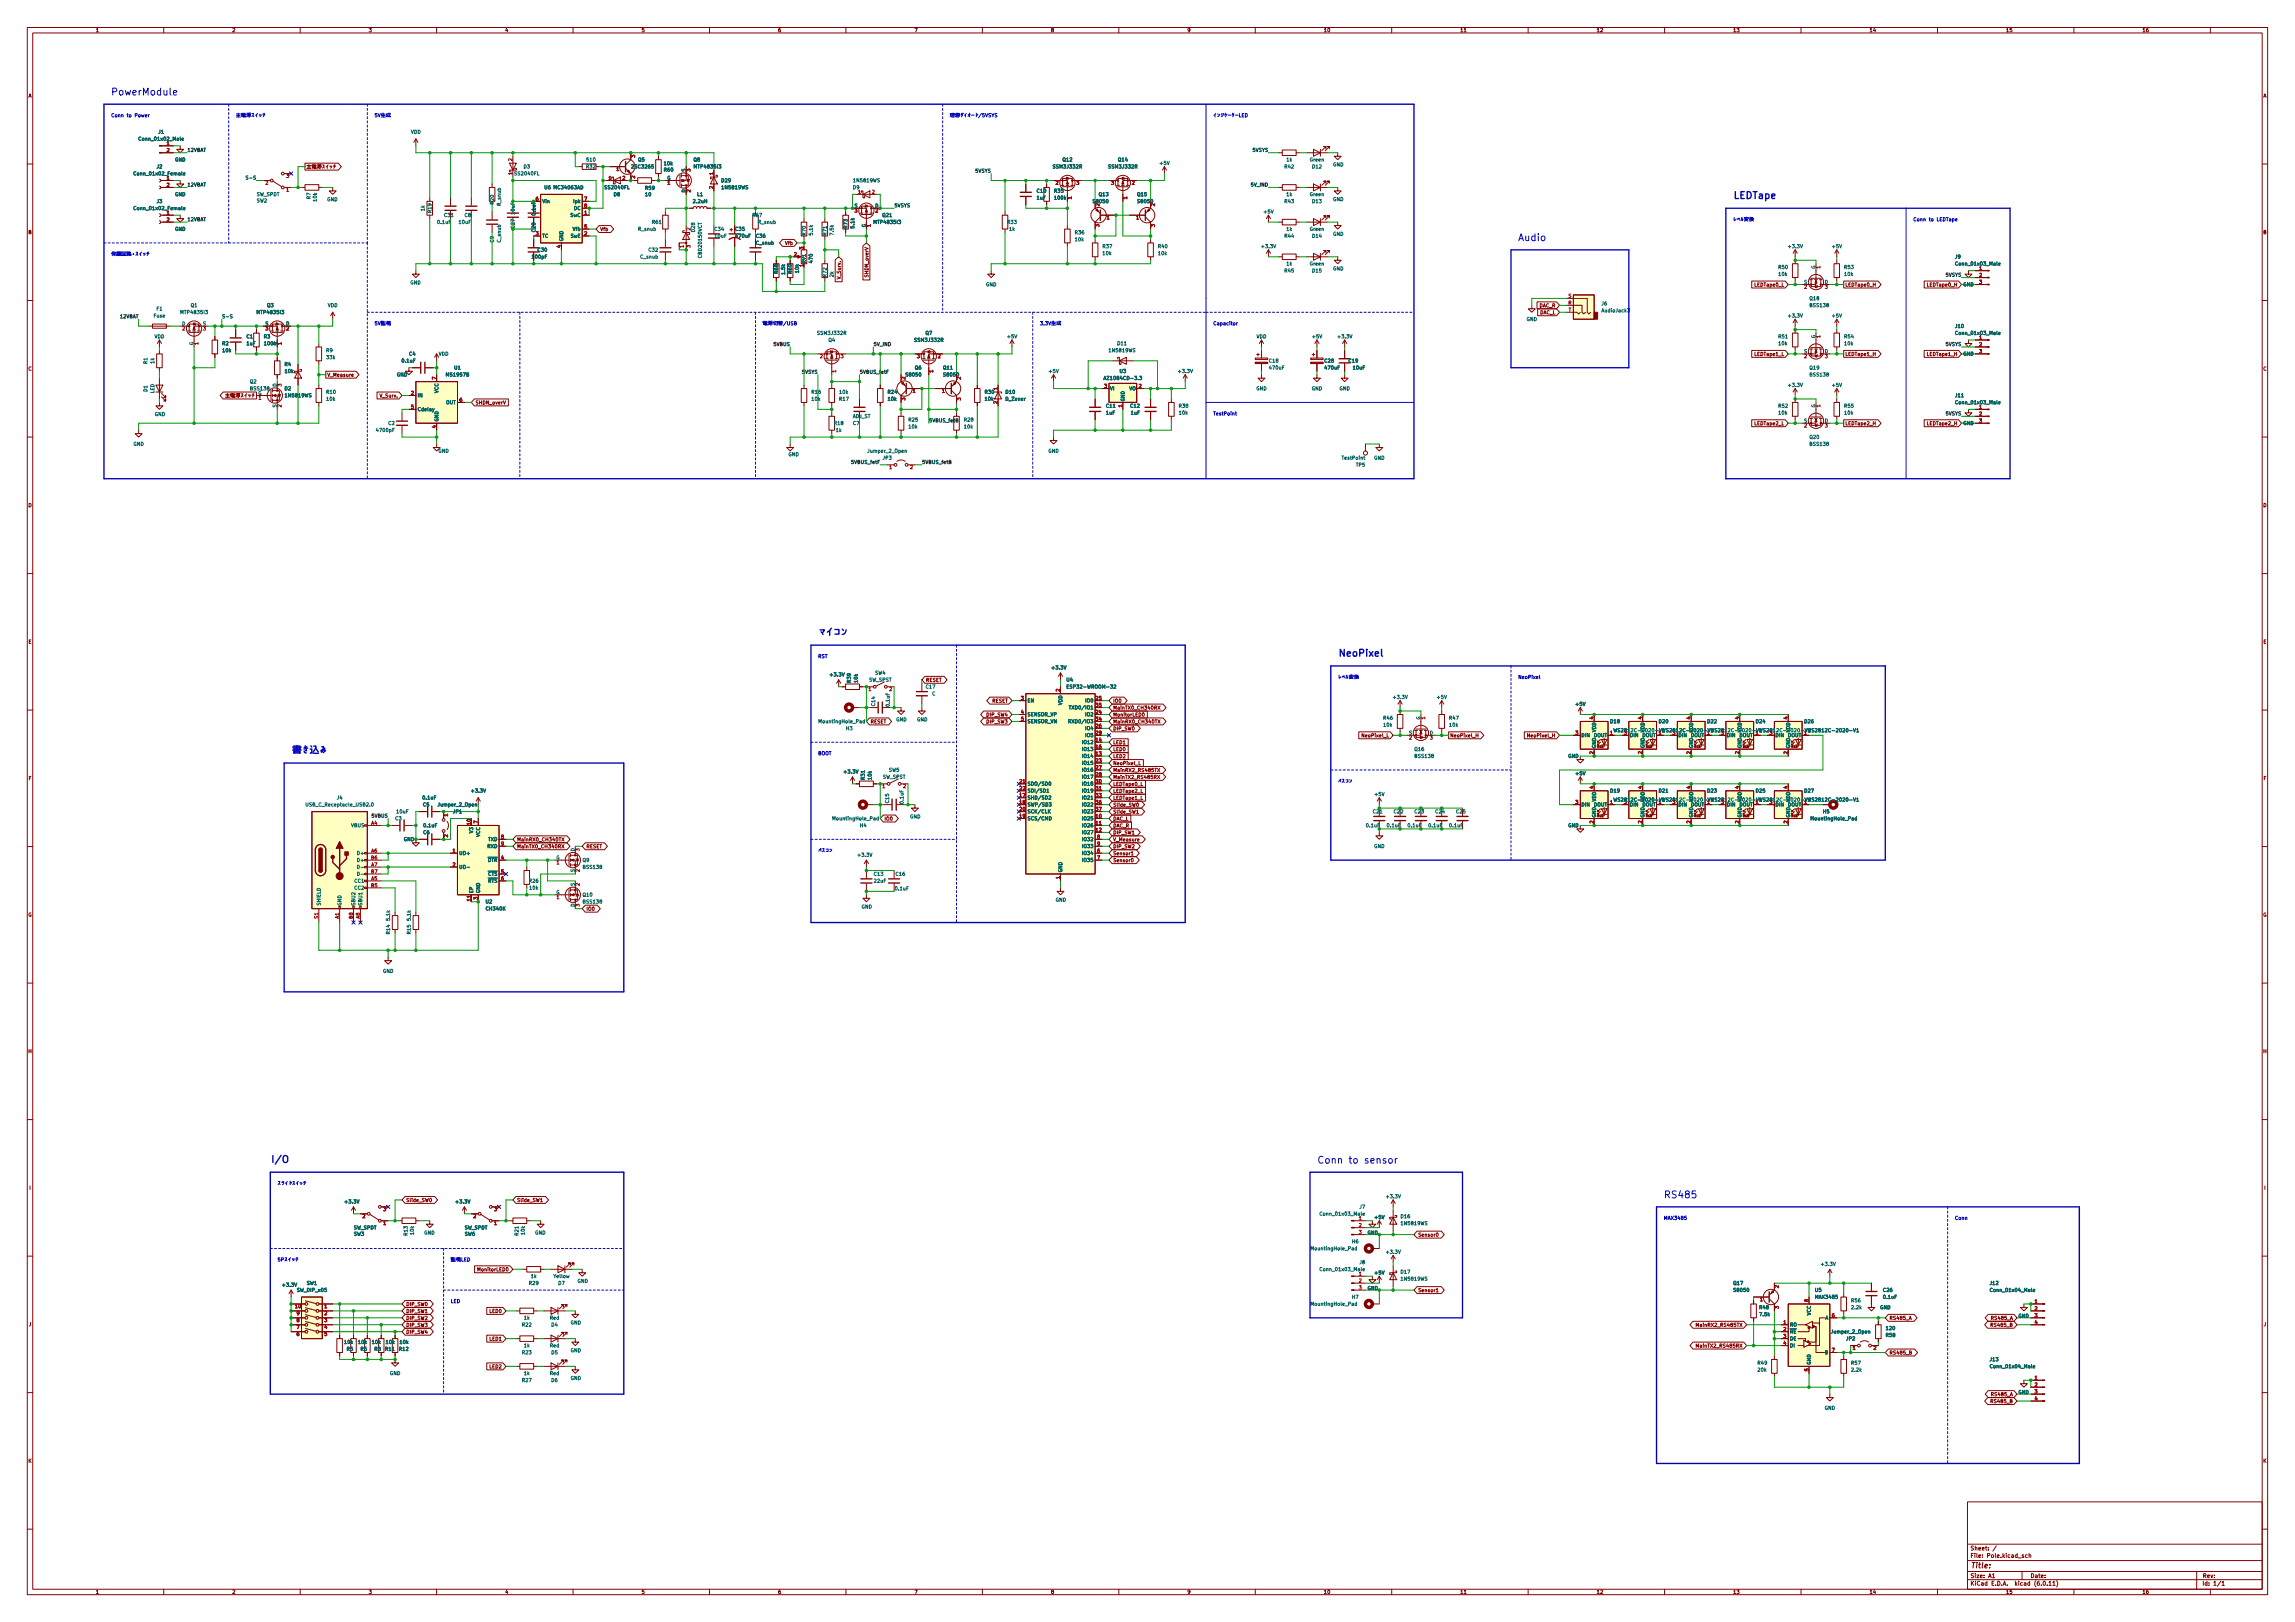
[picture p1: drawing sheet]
<svg xmlns="http://www.w3.org/2000/svg" width="841mm" height="594mm" viewBox="0 0 841 594" stroke-linecap="round" stroke-linejoin="round" font-family="sans-serif">
<defs><g id="words">
<g font-size="3.5" fill="#0000c2">
<text x="40.6" y="34.9">PowerModule</text>
<text x="635" y="72.8">LEDTape</text>
<text x="556.3" y="88.3">Audio</text>
<text x="299.7" y="232.9">þÿ0Þ0¤0³0ó</text>
<text x="490.2" y="240.5">NeoPixel</text>
<text x="106.7" y="276">þÿfø0M•¼0•</text>
<text x="99.1" y="425.9">I/O</text>
<text x="482.6" y="426.2">Conn</text>
<text x="494.2" y="426.2">to</text>
<text x="500.2" y="426.2">sensor</text>
<text x="609.6" y="438.9">RS485</text>
</g>
<text font-size="2.8" fill="#840000" x="722" y="575">Title:</text>
<g font-size="2.1" fill="#840000">
<text x="722" y="568.3">Sheet:</text>
<text x="722" y="571">File:</text>
<text x="728.4" y="571">Pole.kicad_sch</text>
<text x="722" y="581.2">KiCad</text>
<text x="722" y="578.4">Size:</text>
<text x="728.6" y="578.4">A1</text>
<text x="729.7" y="581.2">E.D.A.</text>
<text x="738.6" y="581.2">kicad</text>
<text x="744" y="578.4">Date:</text>
<text x="745.8" y="581.2">(6.0.11)</text>
<text x="807" y="578.4">Rev:</text>
<text x="807" y="581.2">Id:</text>
<text x="811.1" y="581.2">1/1</text>
</g>
<g font-size="1.8" fill="#840000">
<text x="35" y="12.1">1</text>
<text x="85" y="12.1">2</text>
<text x="135" y="12.1">3</text>
<text x="185" y="12.1">4</text>
<text x="235" y="12.1">5</text>
<text x="285" y="12.1">6</text>
<text x="335" y="12.1">7</text>
<text x="385" y="12.1">8</text>
<text x="435" y="12.1">9</text>
<text x="485" y="12.1">10</text>
<text x="535" y="12.1">11</text>
<text x="585" y="12.1">12</text>
<text x="635" y="12.1">13</text>
<text x="685" y="12.1">14</text>
<text x="735" y="12.1">15</text>
<text x="785" y="12.1">16</text>
<text x="10.4" y="36.1">A</text>
<text x="829.4" y="36.1">A</text>
<text x="112.2" y="62.1">þÿN;–ûn•0¹0¤0Ã0Á</text>
<text x="196.6" y="79.2" transform="rotate(-90 196.6 79.2)">0.1uF</text>
<text x="10.3" y="86.1">B</text>
<text x="219.9" y="85">Vfb</text>
<text x="829.3" y="86.1">B</text>
<text x="287.6" y="90.1">Vfb</text>
<text x="318.6" y="101.7" transform="rotate(-90 318.6 101.7)">SHDN_overV</text>
<text x="308.5" y="102.4" transform="rotate(-90 308.5 102.4)">V_Surv.</text>
<text x="642.7" y="105.3">LEDTape0_L</text>
<text x="676.1" y="105.3">LEDTape0_H</text>
<text x="705.9" y="105.3">LEDTape0_H</text>
<text x="564.1" y="112.9">DAC_R</text>
<text x="564.3" y="115.5">DAC_L</text>
<text x="642.7" y="130.7">LEDTape1_L</text>
<text x="676.1" y="130.7">LEDTape1_H</text>
<text x="705.9" y="130.7">LEDTape1_H</text>
<text x="10.3" y="136.1">C</text>
<text x="829.3" y="136.1">C</text>
<text x="119.9" y="138.3">V_Measure</text>
<text x="82.4" y="146">þÿN;–ûn•0¹0¤0Ã0Á</text>
<text x="139" y="146">V_Surv.</text>
<text x="174.1" y="148.5">SHDN_overV</text>
<text x="642.7" y="156.1">LEDTape2_L</text>
<text x="676.1" y="156.1">LEDTape2_H</text>
<text x="705.9" y="156.1">LEDTape2_H</text>
<text x="10.3" y="186.1">D</text>
<text x="829.3" y="186.1">D</text>
<text x="10.3" y="236.1">E</text>
<text x="829.3" y="236.1">E</text>
<text x="339.3" y="250.1">RESET</text>
<text x="363.5" y="257.7">RESET</text>
<text x="407.8" y="257.7">IO0</text>
<text x="361.3" y="262.8">DIP_SW4</text>
<text x="407.8" y="262.8">MonitorLED0</text>
<text x="407.8" y="260.3">MainTX0_CH340RX</text>
<text x="318.9" y="265.3">RESET</text>
<text x="361.3" y="265.3">DIP_SW3</text>
<text x="407.8" y="265.3">MainRX0_CH340TX</text>
<text x="407.8" y="267.9">DIP_SW0</text>
<text x="407.8" y="273">LED1</text>
<text x="407.8" y="275.5">LED0</text>
<text x="498.7" y="270.4">NeoPixel_L</text>
<text x="531.3" y="270.4">NeoPixel_H</text>
<text x="559.4" y="270.4">NeoPixel_H</text>
<text x="407.8" y="278">LED2</text>
<text x="407.8" y="280.6">NeoPixel_L</text>
<text x="10.4" y="286.1">F</text>
<text x="407.8" y="283.1">MainRX2_RS485TX</text>
<text x="407.8" y="285.7">MainTX2_RS485RX</text>
<text x="829.4" y="286.1">F</text>
<text x="407.8" y="293.3">LEDTape1_L</text>
<text x="407.8" y="290.7">LEDTape2_L</text>
<text x="407.8" y="288.2">LEDTape0_L</text>
<text x="407.8" y="295.8">Slide_SW0</text>
<text x="407.8" y="298.4">Slide_SW1</text>
<text x="324" y="300.9">IO0</text>
<text x="407.8" y="303.4">DAC_R</text>
<text x="407.8" y="300.9">DAC_L</text>
<text x="407.8" y="306">DIP_SW1</text>
<text x="189.4" y="308.5">MainRX0_CH340TX</text>
<text x="189.4" y="311.1">MainTX0_CH340RX</text>
<text x="214.8" y="311.1">RESET</text>
<text x="407.8" y="311.1">DIP_SW2</text>
<text x="407.8" y="308.5">V_Measure</text>
<text x="407.8" y="313.6">Sensor1</text>
<text x="407.8" y="316.1">Sensor0</text>
<text x="214.8" y="333.9">IO0</text>
<text x="10.3" y="336.1">G</text>
<text x="829.3" y="336.1">G</text>
<text x="10.2" y="386.1">H</text>
<text x="829.2" y="386.1">H</text>
<text x="10.6" y="436.1">I</text>
<text x="829.6" y="436.1">I</text>
<text x="148.7" y="440.6">Slide_SW0</text>
<text x="189.4" y="440.6">Slide_SW1</text>
<text x="519.6" y="453.3">Sensor0</text>
<text x="174.7" y="466">MonitorLED0</text>
<text x="519.6" y="473.6">Sensor1</text>
<text x="148.7" y="478.7">DIP_SW0</text>
<text x="148.7" y="481.2">DIP_SW1</text>
<text x="148.7" y="483.8">DIP_SW2</text>
<text x="179.2" y="481.2">LED0</text>
<text x="692.3" y="483.8">RS485_A</text>
<text x="729.4" y="483.8">RS485_A</text>
<text x="10.4" y="486.1">J</text>
<text x="148.7" y="486.3">DIP_SW3</text>
<text x="148.7" y="488.9">DIP_SW4</text>
<text x="179.2" y="491.4">LED1</text>
<text x="621.2" y="486.3">MainRX2_RS485TX</text>
<text x="729.2" y="486.3">RS485_B</text>
<text x="829.4" y="486.1">J</text>
<text x="621.2" y="493.9">MainTX2_RS485RX</text>
<text x="692.3" y="496.5">RS485_B</text>
<text x="179.2" y="501.6">LED2</text>
<text x="729.2" y="514.3">RS485_B</text>
<text x="729.4" y="511.7">RS485_A</text>
<text x="10.3" y="536.1">K</text>
<text x="829.3" y="536.1">K</text>
<text x="35" y="584.1">1</text>
<text x="85" y="584.1">2</text>
<text x="135" y="584.1">3</text>
<text x="185" y="584.1">4</text>
<text x="235" y="584.1">5</text>
<text x="285" y="584.1">6</text>
<text x="335" y="584.1">7</text>
<text x="385" y="584.1">8</text>
<text x="435" y="584.1">9</text>
<text x="485" y="584.1">10</text>
<text x="535" y="584.1">11</text>
<text x="585" y="584.1">12</text>
<text x="635" y="584.1">13</text>
<text x="685" y="584.1">14</text>
<text x="735" y="584.1">15</text>
<text x="785" y="584.1">16</text>
</g>
<g font-size="1.8" fill="#0000c2">
<text x="40.6" y="42.9">Conn</text>
<text x="46.5" y="42.9">to</text>
<text x="49.5" y="42.9">Power</text>
<text x="86.4" y="42.9">þÿN;–ûn•0¹0¤0Ã0Á</text>
<text x="635" y="81">þÿ0ì0Ù0ëY cÛ</text>
<text x="701" y="81">Conn</text>
<text x="706.9" y="81">to</text>
<text x="709.9" y="81">LEDTape</text>
<text x="40.6" y="93.7">þÿOÝ‹wVÞ•ï0û0¹0¤0Ã0Á</text>
<text x="444.5" y="119.1">Capacitor</text>
<text x="444.5" y="152.1">TestPoint</text>
<text x="299.7" y="241">RST</text>
<text x="490.2" y="248.6">þÿ0ì0Ù0ëY cÛ</text>
<text x="556.3" y="248.6">NeoPixel</text>
<text x="299.7" y="276.6">BOOT</text>
<text x="490.2" y="286.7">þÿ0Ñ0¹0³0ó</text>
<text x="299.7" y="312.1">þÿ0Ñ0¹0³0ó</text>
<text x="101.6" y="434.1">þÿ0¹0é0¤0É0¹0¤0Ã0Á</text>
<text x="609.6" y="446.8">MAX3485</text>
<text x="716.3" y="446.8">Conn</text>
<text x="165.1" y="477.2">LED</text>
</g>
<g font-size="1.8" fill="#006464">
<text x="50.5" y="51.9">Conn_01x02_Male</text>
<text x="57.9" y="49.4">J1</text>
<text x="150.5" y="49.4">VDD</text>
<text x="64" y="59.5">GND</text>
<text x="214.7" y="59.5">510</text>
<text x="233.7" y="59.5">Q5</text>
<text x="254" y="59.5">Q8</text>
<text x="389.2" y="59.5">Q12</text>
<text x="409.5" y="59.5">Q14</text>
<text x="471.2" y="59.5">1k</text>
<text x="479.8" y="59.5">Green</text>
<text x="48.7" y="64.6">Conn_01x02_Female</text>
<text x="57.3" y="62.1">J2</text>
<text x="188.3" y="64.6">SS2040FL</text>
<text x="191.7" y="62.1">D3</text>
<text x="214.6" y="62.1">R32</text>
<text x="231.1" y="62.1">2SC3265</text>
<text x="243.1" y="63.2">R60</text>
<text x="243.1" y="60.9">10k</text>
<text x="244.4" y="65.9">G</text>
<text x="251.2" y="63" transform="rotate(-90 251.2 63)">S</text>
<text x="254" y="62.1">MTP4835I3</text>
<text x="385.6" y="62.1">SSM3J332R</text>
<text x="405.9" y="62.1">SSM3J332R</text>
<text x="424.7" y="60.8">+5V</text>
<text x="470.5" y="62.1">R42</text>
<text x="480.7" y="62.1">D12</text>
<text x="488.4" y="61.3">GND</text>
<text x="199.3" y="69.7">U6 MC34063AD</text>
<text x="221.3" y="69.7">SS2040FL</text>
<text x="236.2" y="69.9">R59</text>
<text x="251.2" y="70.6" transform="rotate(-90 251.2 70.6)">D</text>
<text x="264.2" y="67.1">D29</text>
<text x="264.2" y="69.7">1N5819WS</text>
<text x="312.4" y="69.7">D9</text>
<text x="312.4" y="67.1">1N5819WS</text>
<text x="379.7" y="70.9">C10</text>
<text x="386.1" y="70.9">R35</text>
<text x="48.7" y="77.3">Conn_01x02_Female</text>
<text x="57.3" y="74.8">J3</text>
<text x="64" y="72.2">GND</text>
<text x="94" y="74.5">SW2</text>
<text x="94" y="72.2">SW_SPDT</text>
<text x="114.2" y="73.1" transform="rotate(-90 114.2 73.1)">R7</text>
<text x="116.5" y="74" transform="rotate(-90 116.5 74)">10k</text>
<text x="119.8" y="74.1">GND</text>
<text x="156" y="77.5" transform="rotate(-90 156 77.5)">1k</text>
<text x="181.4" y="75" transform="rotate(-90 181.4 75)">R20</text>
<text x="183.9" y="75.5" transform="rotate(-90 183.9 75.5)">R_snub</text>
<text x="198.6" y="74.8">Vin</text>
<text x="209.9" y="74.8">Ipk</text>
<text x="210.2" y="77.3">DC</text>
<text x="224.7" y="72.2">D8</text>
<text x="236.2" y="72.2">10</text>
<text x="253.7" y="74.8">2.2uH</text>
<text x="255.3" y="72.2">L1</text>
<text x="313" y="76">S</text>
<text x="320.6" y="76">D</text>
<text x="379.7" y="73.5">1uF</text>
<text x="386.1" y="73.5">100k</text>
<text x="400.2" y="74.8">S8050</text>
<text x="402.5" y="72.2">Q13</text>
<text x="416.6" y="72.2">Q15</text>
<text x="416.6" y="74.8">S8050</text>
<text x="470.5" y="74.8">R43</text>
<text x="471.2" y="72.2">1k</text>
<text x="479.8" y="72.2">Green</text>
<text x="480.7" y="74.8">D13</text>
<text x="488.4" y="74">GND</text>
<text x="158.5" y="78.2" transform="rotate(-90 158.5 78.2)">R19</text>
<text x="160" y="82.4">0.1uF</text>
<text x="162.6" y="79.8">C31</text>
<text x="167.9" y="82.4">10uF</text>
<text x="170.1" y="79.8">C8</text>
<text x="189" y="78.8" transform="rotate(-90 189 78.8)">10uF</text>
<text x="208.9" y="79.8">SwC</text>
<text x="238.8" y="82.4">R61</text>
<text x="275.6" y="79.8">R67</text>
<text x="277.6" y="82.4">R_snub</text>
<text x="310.9" y="83.9" transform="rotate(-90 310.9 83.9)">R73</text>
<text x="313.4" y="83.9" transform="rotate(-90 313.4 83.9)">5.1k</text>
<text x="317.2" y="83.3" transform="rotate(-90 317.2 83.3)">G</text>
<text x="319.9" y="82.4">MTP4835I3</text>
<text x="323.2" y="79.8">Q21</text>
<text x="368.9" y="82.4">R33</text>
<text x="462.8" y="78.6">+5V</text>
<text x="64" y="84.9">GND</text>
<text x="181.4" y="89" transform="rotate(-90 181.4 89)">C9</text>
<text x="183.9" y="89" transform="rotate(-90 183.9 89)">C_snub</text>
<text x="196.6" y="85.2" transform="rotate(-90 196.6 85.2)">C29</text>
<text x="198.6" y="87.5">TC</text>
<text x="206.8" y="88.5" transform="rotate(-90 206.8 88.5)">GND</text>
<text x="209" y="87.5">SwE</text>
<text x="209.7" y="84.9">Vfb</text>
<text x="233.7" y="84.9">R_snub</text>
<text x="255" y="85.2" transform="rotate(-90 255 85.2)">D28</text>
<text x="261.6" y="84.9">C34</text>
<text x="261.6" y="87.5">10uF</text>
<text x="269.2" y="84.9">C35</text>
<text x="269.2" y="87.5">470uF</text>
<text x="276.9" y="87.5">C36</text>
<text x="276.9" y="90">C_snub</text>
<text x="295.7" y="86.4" transform="rotate(-90 295.7 86.4)">R70</text>
<text x="298.2" y="86.4" transform="rotate(-90 298.2 86.4)">5.1k</text>
<text x="303.3" y="86.4" transform="rotate(-90 303.3 86.4)">R71</text>
<text x="305.8" y="86.4" transform="rotate(-90 305.8 86.4)">7.5k</text>
<text x="369.6" y="84.9">1k</text>
<text x="393.7" y="86.2">R36</text>
<text x="393.7" y="88.7">10k</text>
<text x="470.5" y="87.5">R44</text>
<text x="471.2" y="84.9">1k</text>
<text x="479.8" y="84.9">Green</text>
<text x="480.7" y="87.5">D14</text>
<text x="488.4" y="86.7">GND</text>
<text x="194.6" y="95.1">100pF</text>
<text x="196.8" y="92.5">C30</text>
<text x="234.4" y="95.1">C_snub</text>
<text x="237.5" y="92.5">C32</text>
<text x="257.6" y="94.7" transform="rotate(-90 257.6 94.7)">CBD20150VCT</text>
<text x="403.9" y="91.3">R37</text>
<text x="403.9" y="93.8">10k</text>
<text x="424.2" y="91.3">R40</text>
<text x="424.2" y="93.8">10k</text>
<text x="461.9" y="91.3">+3.3V</text>
<text x="654.9" y="91.3">+3.3V</text>
<text x="671.1" y="91.3">+5V</text>
<text x="716.3" y="95.1">J9</text>
<text x="285.5" y="100.4" transform="rotate(-90 285.5 100.4)">R68</text>
<text x="288" y="100.8" transform="rotate(-90 288 100.8)">1.5k</text>
<text x="290.6" y="100.4" transform="rotate(-90 290.6 100.4)">R69</text>
<text x="293.1" y="100.2" transform="rotate(-90 293.1 100.2)">10k</text>
<text x="295.7" y="96.6" transform="rotate(-90 295.7 96.6)">RV1</text>
<text x="298.2" y="96.6" transform="rotate(-90 298.2 96.6)">470</text>
<text x="303.3" y="101.7" transform="rotate(-90 303.3 101.7)">R72</text>
<text x="305.8" y="101.7" transform="rotate(-90 305.8 101.7)">2k</text>
<text x="470.5" y="100.2">R45</text>
<text x="471.2" y="97.6">1k</text>
<text x="479.8" y="97.6">Green</text>
<text x="480.7" y="100.2">D15</text>
<text x="488.4" y="99.4">GND</text>
<text x="651.5" y="98.9">R50</text>
<text x="651.5" y="101.4">10k</text>
<text x="665.2" y="98.6" transform="rotate(-90 665.2 98.6)">G</text>
<text x="675.6" y="98.9">R53</text>
<text x="675.6" y="101.4">10k</text>
<text x="716.3" y="97.6">Conn_01x03_Male</text>
<text x="150.3" y="104.5">GND</text>
<text x="361.2" y="105.2">GND</text>
<text x="661" y="104">S</text>
<text x="668.6" y="104">D</text>
<text x="719.3" y="105.2">GND</text>
<text x="69.8" y="112.9">Q1</text>
<text x="97.7" y="112.9">Q3</text>
<text x="120" y="112.9">VDD</text>
<text x="586.7" y="112.2">J6</text>
<text x="662.9" y="110.3">Q18</text>
<text x="662.9" y="112.9">BSS138</text>
<text x="56.2" y="116.7">Fuse</text>
<text x="57.2" y="114.1">F1</text>
<text x="65.9" y="115.4">MTP4835I3</text>
<text x="66.6" y="119.2">D</text>
<text x="74.2" y="119.2">S</text>
<text x="93.8" y="115.4">MTP4835I3</text>
<text x="97.1" y="119.2">S</text>
<text x="104.7" y="119.2">D</text>
<text x="559.3" y="117.9">GND</text>
<text x="586.7" y="114.8">AudioJack3</text>
<text x="654.9" y="116.7">+3.3V</text>
<text x="671.1" y="116.7">+5V</text>
<text x="56.5" y="124.3">VDD</text>
<text x="90.2" y="124.3">C1</text>
<text x="96.5" y="124.3">R3</text>
<text x="299.3" y="123">SSM3J332R</text>
<text x="303.5" y="125.6">Q4</text>
<text x="334.8" y="125.6">SSM3J332R</text>
<text x="339" y="123">Q7</text>
<text x="368.8" y="124.3">+5V</text>
<text x="460.4" y="124.3">VDD</text>
<text x="480.6" y="124.3">+5V</text>
<text x="489.8" y="124.3">+3.3V</text>
<text x="651.5" y="124.3">R51</text>
<text x="665.2" y="124" transform="rotate(-90 665.2 124)">G</text>
<text x="675.6" y="124.3">R54</text>
<text x="716.3" y="120.5">J10</text>
<text x="716.3" y="123">Conn_01x03_Male</text>
<text x="70.9" y="126.5" transform="rotate(-90 70.9 126.5)">G</text>
<text x="81.3" y="126.8">R2</text>
<text x="81.3" y="129.4">10k</text>
<text x="90.2" y="126.8">1uF</text>
<text x="96.5" y="126.8">100k</text>
<text x="101.3" y="126.5" transform="rotate(-90 101.3 126.5)">G</text>
<text x="119.4" y="129.4">R9</text>
<text x="119.4" y="131.9">33k</text>
<text x="149.8" y="130.6">C4</text>
<text x="160.7" y="130.6">VDD</text>
<text x="406.1" y="129.4">1N5819WS</text>
<text x="409.2" y="126.8">D11</text>
<text x="651.5" y="126.8">10k</text>
<text x="661" y="129.4">S</text>
<text x="668.6" y="129.4">D</text>
<text x="675.6" y="126.8">10k</text>
<text x="719.3" y="130.6">GND</text>
<text x="54.4" y="133.5" transform="rotate(-90 54.4 133.5)">R1</text>
<text x="56.9" y="133.3" transform="rotate(-90 56.9 133.3)">1k</text>
<text x="104.1" y="134.4">R4</text>
<text x="104.1" y="137">10k</text>
<text x="147" y="133.2">0.1uF</text>
<text x="166.3" y="135.7">U1</text>
<text x="335.1" y="135.7">Q6</text>
<text x="345.4" y="135.7">Q11</text>
<text x="384.1" y="137">+5V</text>
<text x="410.1" y="137">U3</text>
<text x="431.4" y="137">+3.3V</text>
<text x="464.8" y="133.2">C18</text>
<text x="464.8" y="135.7">470uF</text>
<text x="485.1" y="133.2">C28</text>
<text x="485.1" y="135.7">470uF</text>
<text x="494" y="133.2">C19</text>
<text x="495.6" y="135.7">10uF</text>
<text x="662.9" y="135.7">Q19</text>
<text x="54.4" y="143.6" transform="rotate(-90 54.4 143.6)">D1</text>
<text x="91.4" y="140.8">Q2</text>
<text x="91.4" y="143.3">BSS138</text>
<text x="101.3" y="141.8" transform="rotate(-90 101.3 141.8)">D</text>
<text x="104.1" y="143.3">D2</text>
<text x="145.3" y="138.3">GND</text>
<text x="163.2" y="138.3">M51957B</text>
<text x="331.6" y="138.3">S8050</text>
<text x="345.4" y="138.3">S8050</text>
<text x="404.3" y="139.5">AZ1084CD-3.3</text>
<text x="406.7" y="143.3">VI</text>
<text x="413.7" y="143.3">VO</text>
<text x="460.3" y="143.3">GND</text>
<text x="480.6" y="143.3">GND</text>
<text x="490.7" y="143.3">GND</text>
<text x="654.9" y="142.1">+3.3V</text>
<text x="662.9" y="138.3">BSS138</text>
<text x="671.1" y="142.1">+5V</text>
<text x="56.9" y="144.1" transform="rotate(-90 56.9 144.1)">LED</text>
<text x="94.5" y="144.6">G</text>
<text x="101.3" y="149.3" transform="rotate(-90 101.3 149.3)">S</text>
<text x="104.1" y="145.9">1N5819WS</text>
<text x="119.4" y="144.6">R10</text>
<text x="119.4" y="147.1">10k</text>
<text x="152.9" y="145.9">IN</text>
<text x="161" y="144.1" transform="rotate(-90 161 144.1)">VCC</text>
<text x="163.4" y="148.4">OUT</text>
<text x="297.2" y="144.6">R16</text>
<text x="297.2" y="147.1">10k</text>
<text x="307.3" y="147.1">R17</text>
<text x="307.3" y="144.6">10k</text>
<text x="325.1" y="144.6">R24</text>
<text x="325.1" y="147.1">10k</text>
<text x="360.7" y="144.6">R30</text>
<text x="360.7" y="147.1">10k</text>
<text x="368.3" y="144.6">D10</text>
<text x="368.3" y="147.1">D_Zener</text>
<text x="405.1" y="149.7">C11</text>
<text x="412.5" y="147.1" transform="rotate(-90 412.5 147.1)">GND</text>
<text x="414" y="149.7">C12</text>
<text x="431.8" y="149.7">R38</text>
<text x="651.5" y="149.7">R52</text>
<text x="665.2" y="149.4" transform="rotate(-90 665.2 149.4)">G</text>
<text x="675.6" y="149.7">R55</text>
<text x="716.3" y="145.9">J11</text>
<text x="716.3" y="148.4">Conn_01x03_Male</text>
<text x="56.6" y="152.7">GND</text>
<text x="152.9" y="151">Cdelay</text>
<text x="161" y="154.5" transform="rotate(-90 161 154.5)">GND</text>
<text x="312.4" y="153.5">ADJ_ST</text>
<text x="332.7" y="154.8">R25</text>
<text x="353.1" y="154.8">R28</text>
<text x="405.1" y="152.2">1uF</text>
<text x="414.2" y="152.2">1uF</text>
<text x="431.8" y="152.2">10k</text>
<text x="651.5" y="152.2">10k</text>
<text x="661" y="154.8">S</text>
<text x="668.6" y="154.8">D</text>
<text x="675.6" y="152.2">10k</text>
<text x="137.5" y="158.6">4700pF</text>
<text x="142.1" y="156">C2</text>
<text x="305.4" y="156">R18</text>
<text x="306.1" y="158.6">1k</text>
<text x="312.4" y="156">C7</text>
<text x="332.7" y="157.3">10k</text>
<text x="353.1" y="157.3">10k</text>
<text x="662.9" y="161.1">Q20</text>
<text x="719.3" y="156">GND</text>
<text x="48.8" y="163.7">GND</text>
<text x="160.5" y="166.2">GND</text>
<text x="288.8" y="167.5">GND</text>
<text x="317.7" y="166.2">Jumper_2_Open</text>
<text x="384.1" y="166.2">GND</text>
<text x="662.9" y="163.7">BSS138</text>
<text x="323.3" y="168.7">JP3</text>
<text x="491.5" y="168.7">TestPoint</text>
<text x="496.8" y="171.3">TP5</text>
<text x="503.4" y="168.7">GND</text>
<text x="385.1" y="245.6">+3.3V</text>
<text x="303.8" y="248.1">+3.3V</text>
<text x="312.2" y="250.3" transform="rotate(-90 312.2 250.3)">R39</text>
<text x="314.7" y="250.3" transform="rotate(-90 314.7 250.3)">10k</text>
<text x="318.4" y="250">SW_SPST</text>
<text x="320.6" y="247.5">SW4</text>
<text x="390.6" y="250">U4</text>
<text x="339.1" y="252.6">C17</text>
<text x="341.5" y="255.1">C</text>
<text x="376.4" y="257.6">EN</text>
<text x="390.6" y="252.6">ESP32-WROOM-32</text>
<text x="397.5" y="257.6">IO0</text>
<text x="510.2" y="256.4">+3.3V</text>
<text x="526.3" y="256.4">+5V</text>
<text x="321.1" y="258.8" transform="rotate(-90 321.1 258.8)">C14</text>
<text x="326.4" y="259.1" transform="rotate(-90 326.4 259.1)">0.1uF</text>
<text x="376.4" y="262.7">SENSOR_VP</text>
<text x="389.6" y="258.4" transform="rotate(-90 389.6 258.4)">VDD</text>
<text x="391.5" y="260.2">TXD0/IO1</text>
<text x="397.5" y="262.7">IO2</text>
<text x="506.7" y="264">R46</text>
<text x="520.4" y="263.7" transform="rotate(-90 520.4 263.7)">G</text>
<text x="530.9" y="264">R47</text>
<text x="577.1" y="258.9">+5V</text>
<text x="299.7" y="265.3">MountingHole_Pad</text>
<text x="309.9" y="267.8">H3</text>
<text x="328.3" y="264.6">GND</text>
<text x="335.9" y="264.6">GND</text>
<text x="376.4" y="265.3">SENSOR_VN</text>
<text x="391.2" y="265.3">RXD0/IO3</text>
<text x="397.5" y="267.8">IO4</text>
<text x="506.7" y="266.5">10k</text>
<text x="516.2" y="269.1">S</text>
<text x="523.8" y="269.1">D</text>
<text x="530.9" y="266.5">10k</text>
<text x="585.2" y="268.3" transform="rotate(-90 585.2 268.3)">VDD</text>
<text x="589.9" y="265.3">D18</text>
<text x="591.1" y="268.5">WS2812C-2020-V1</text>
<text x="603" y="268.3" transform="rotate(-90 603 268.3)">VDD</text>
<text x="607.7" y="265.3">D20</text>
<text x="608.9" y="268.5">WS2812C-2020-V1</text>
<text x="620.8" y="268.3" transform="rotate(-90 620.8 268.3)">VDD</text>
<text x="625.5" y="265.3">D22</text>
<text x="626.7" y="268.5">WS2812C-2020-V1</text>
<text x="638.6" y="268.3" transform="rotate(-90 638.6 268.3)">VDD</text>
<text x="643.2" y="265.3">D24</text>
<text x="644.4" y="268.5">WS2812C-2020-V1</text>
<text x="656.3" y="268.3" transform="rotate(-90 656.3 268.3)">VDD</text>
<text x="661" y="265.3">D26</text>
<text x="662.2" y="268.5">WS2812C-2020-V1</text>
<text x="396.3" y="272.9">IO12</text>
<text x="396.3" y="275.4">IO13</text>
<text x="397.5" y="270.3">IO5</text>
<text x="518.2" y="275.4">Q16</text>
<text x="579.4" y="270.3">DIN</text>
<text x="584" y="270.3">DOUT</text>
<text x="585.2" y="274.1" transform="rotate(-90 585.2 274.1)">GND</text>
<text x="597.2" y="270.3">DIN</text>
<text x="601.8" y="270.3">DOUT</text>
<text x="603" y="274.1" transform="rotate(-90 603 274.1)">GND</text>
<text x="614.9" y="270.3">DIN</text>
<text x="619.5" y="270.3">DOUT</text>
<text x="620.8" y="274.1" transform="rotate(-90 620.8 274.1)">GND</text>
<text x="632.7" y="270.3">DIN</text>
<text x="637.3" y="270.3">DOUT</text>
<text x="638.6" y="274.1" transform="rotate(-90 638.6 274.1)">GND</text>
<text x="650.5" y="270.3">DIN</text>
<text x="655.1" y="270.3">DOUT</text>
<text x="656.3" y="274.1" transform="rotate(-90 656.3 274.1)">GND</text>
<text x="396.3" y="278">IO14</text>
<text x="396.3" y="280.5">IO15</text>
<text x="518.2" y="278">BSS138</text>
<text x="574.6" y="278">GND</text>
<text x="308.9" y="283.7">+3.3V</text>
<text x="317.3" y="285.8" transform="rotate(-90 317.3 285.8)">R31</text>
<text x="319.8" y="285.8" transform="rotate(-90 319.8 285.8)">10k</text>
<text x="323.4" y="285.6">SW_SPST</text>
<text x="325.6" y="283">SW5</text>
<text x="396.3" y="283">IO16</text>
<text x="396.3" y="285.6">IO17</text>
<text x="577.1" y="284.3">+5V</text>
<text x="123.3" y="293.2">J4</text>
<text x="154.6" y="293.2">0.1uF</text>
<text x="172.3" y="290.7">+3.3V</text>
<text x="376.4" y="293.2">SHD/SD2</text>
<text x="376.4" y="288.1">SDO/SD0</text>
<text x="376.4" y="290.7">SDI/SD1</text>
<text x="396.3" y="288.1">IO18</text>
<text x="396.3" y="290.7">IO19</text>
<text x="396.3" y="293.2">IO21</text>
<text x="503.4" y="291.9">+5V</text>
<text x="585.2" y="293.7" transform="rotate(-90 585.2 293.7)">VDD</text>
<text x="589.9" y="290.7">D19</text>
<text x="591.1" y="293.9">WS2812C-2020-V1</text>
<text x="603" y="293.7" transform="rotate(-90 603 293.7)">VDD</text>
<text x="607.7" y="290.7">D21</text>
<text x="608.9" y="293.9">WS2812C-2020-V1</text>
<text x="620.8" y="293.7" transform="rotate(-90 620.8 293.7)">VDD</text>
<text x="625.5" y="290.7">D23</text>
<text x="626.7" y="293.9">WS2812C-2020-V1</text>
<text x="638.6" y="293.7" transform="rotate(-90 638.6 293.7)">VDD</text>
<text x="643.2" y="290.7">D25</text>
<text x="644.4" y="293.9">WS2812C-2020-V1</text>
<text x="656.3" y="293.7" transform="rotate(-90 656.3 293.7)">VDD</text>
<text x="661" y="290.7">D27</text>
<text x="662.2" y="293.9">WS2812C-2020-V1</text>
<text x="111.8" y="295.7">USB_C_Receptacle_USB2.0</text>
<text x="145" y="298.3">10uF</text>
<text x="154.8" y="295.7">C5</text>
<text x="160.2" y="295.7">Jumper_2_Open</text>
<text x="165.8" y="298.3">JP1</text>
<text x="326.1" y="294.3" transform="rotate(-90 326.1 294.3)">C15</text>
<text x="331.5" y="294.6" transform="rotate(-90 331.5 294.6)">0.1uF</text>
<text x="376.4" y="295.7">SWP/SD3</text>
<text x="376.4" y="298.3">SCK/CLK</text>
<text x="396.3" y="295.7">IO22</text>
<text x="396.3" y="298.3">IO23</text>
<text x="502.9" y="298.3">C21</text>
<text x="510.5" y="298.3">C22</text>
<text x="518.2" y="298.3">C23</text>
<text x="525.8" y="298.3">C24</text>
<text x="533.4" y="298.3">C25</text>
<text x="579.4" y="295.7">DIN</text>
<text x="584" y="295.7">DOUT</text>
<text x="585.2" y="299.5" transform="rotate(-90 585.2 299.5)">GND</text>
<text x="597.2" y="295.7">DIN</text>
<text x="601.8" y="295.7">DOUT</text>
<text x="603" y="299.5" transform="rotate(-90 603 299.5)">GND</text>
<text x="614.9" y="295.7">DIN</text>
<text x="619.5" y="295.7">DOUT</text>
<text x="620.8" y="299.5" transform="rotate(-90 620.8 299.5)">GND</text>
<text x="632.7" y="295.7">DIN</text>
<text x="637.3" y="295.7">DOUT</text>
<text x="638.6" y="299.5" transform="rotate(-90 638.6 299.5)">GND</text>
<text x="650.5" y="295.7">DIN</text>
<text x="655.1" y="295.7">DOUT</text>
<text x="656.3" y="299.5" transform="rotate(-90 656.3 299.5)">GND</text>
<text x="667.9" y="298.3">H5</text>
<text x="128.6" y="303.4">VBUS</text>
<text x="144.7" y="300.8">C3</text>
<text x="154.9" y="305.9">C6</text>
<text x="154.9" y="303.4">0.1uF</text>
<text x="173.7" y="305.3" transform="rotate(-90 173.7 305.3)">V3</text>
<text x="304.8" y="300.8">MountingHole_Pad</text>
<text x="315" y="303.4">H4</text>
<text x="333.4" y="300.1">GND</text>
<text x="376.4" y="300.8">SCS/CMD</text>
<text x="396.3" y="300.8">IO25</text>
<text x="396.3" y="303.4">IO26</text>
<text x="396.3" y="305.9">IO27</text>
<text x="500.4" y="303.4">0.1uF</text>
<text x="508" y="303.4">0.1uF</text>
<text x="515.6" y="303.4">0.1uF</text>
<text x="523.2" y="303.4">0.1uF</text>
<text x="530.9" y="303.4">0.1uF</text>
<text x="574.6" y="303.4">GND</text>
<text x="663.3" y="300.8">MountingHole_Pad</text>
<text x="147.8" y="308.4">GND</text>
<text x="176.3" y="306.6" transform="rotate(-90 176.3 306.6)">VCC</text>
<text x="178.5" y="311">RXD</text>
<text x="178.8" y="308.4">TXD</text>
<text x="210.6" y="311.9" transform="rotate(-90 210.6 311.9)">D</text>
<text x="396.3" y="308.4">IO32</text>
<text x="396.3" y="311">IO33</text>
<text x="503.4" y="311">GND</text>
<text x="130.6" y="313.5">D+</text>
<text x="130.6" y="316.1">D+</text>
<text x="168.1" y="313.5">UD+</text>
<text x="178.7" y="316.1">~{DTR}</text>
<text x="203.8" y="314.8">G</text>
<text x="213.4" y="316.1">Q9</text>
<text x="313.9" y="314.1">+3.3V</text>
<text x="396.3" y="313.5">IO34</text>
<text x="396.3" y="316.1">IO35</text>
<text x="129.7" y="323.7">CC1</text>
<text x="168.1" y="318.6">UD-</text>
<text x="178.8" y="321.1">~{CTS}</text>
<text x="178.8" y="323.7">~{RTS}</text>
<text x="193.7" y="323.7">R26</text>
<text x="210.6" y="319.5" transform="rotate(-90 210.6 319.5)">S</text>
<text x="213.4" y="318.6">BSS138</text>
<text x="320" y="321.1">C13</text>
<text x="320" y="323.7">22uF</text>
<text x="328" y="321.1">C16</text>
<text x="389.6" y="319.6" transform="rotate(-90 389.6 319.6)">GND</text>
<text x="129.7" y="326.2">CC2</text>
<text x="173.7" y="327.2" transform="rotate(-90 173.7 327.2)">EP</text>
<text x="176.3" y="327.2" transform="rotate(-90 176.3 327.2)">GND</text>
<text x="193.8" y="326.2">10k</text>
<text x="203.8" y="327.5">G</text>
<text x="210.6" y="324.6" transform="rotate(-90 210.6 324.6)">S</text>
<text x="213.4" y="328.8">Q10</text>
<text x="327.7" y="326.5">0.1uF</text>
<text x="117.9" y="331.8" transform="rotate(-90 117.9 331.8)">SHIELD</text>
<text x="125.5" y="331.8" transform="rotate(-90 125.5 331.8)">GND</text>
<text x="130.6" y="331.8" transform="rotate(-90 130.6 331.8)">SBU2</text>
<text x="133.1" y="331.8" transform="rotate(-90 133.1 331.8)">SBU1</text>
<text x="177.8" y="331.3">U2</text>
<text x="177.8" y="333.8">CH340K</text>
<text x="210.6" y="332.3" transform="rotate(-90 210.6 332.3)">D</text>
<text x="213.4" y="331.3">BSS138</text>
<text x="315.6" y="333.1">GND</text>
<text x="386.7" y="330.6">GND</text>
<text x="143.3" y="337.5" transform="rotate(-90 143.3 337.5)">5.1k</text>
<text x="150.9" y="337.5" transform="rotate(-90 150.9 337.5)">5.1k</text>
<text x="143.3" y="342.4" transform="rotate(-90 143.3 342.4)">R14</text>
<text x="150.9" y="342.4" transform="rotate(-90 150.9 342.4)">R15</text>
<text x="140.2" y="356.7">GND</text>
<text x="126" y="441.2">+3.3V</text>
<text x="166.6" y="441.2">+3.3V</text>
<text x="498" y="443.1">J7</text>
<text x="507.6" y="439.2">+3.3V</text>
<text x="483.4" y="445.6">Conn_01x03_Male</text>
<text x="503.4" y="446.9">+5V</text>
<text x="513.1" y="446.5">D16</text>
<text x="513.1" y="449.1">1N5819WS</text>
<text x="129.5" y="453">SW3</text>
<text x="129.5" y="450.7">SW_SPDT</text>
<text x="149.7" y="452.7" transform="rotate(-90 149.7 452.7)">R13</text>
<text x="152" y="452.5" transform="rotate(-90 152 452.5)">10k</text>
<text x="155.3" y="452.5">GND</text>
<text x="170.2" y="453">SW6</text>
<text x="170.2" y="450.7">SW_SPDT</text>
<text x="190.4" y="452.7" transform="rotate(-90 190.4 452.7)">R21</text>
<text x="192.7" y="452.5" transform="rotate(-90 192.7 452.5)">10k</text>
<text x="196" y="452.5">GND</text>
<text x="495.3" y="455.8">H6</text>
<text x="501" y="452.5">GND</text>
<text x="480.1" y="458.3">MountingHole_Pad</text>
<text x="507.6" y="459.6">+3.3V</text>
<text x="483.4" y="465.9">Conn_01x03_Male</text>
<text x="498" y="463.4">J8</text>
<text x="503.4" y="467.2">+5V</text>
<text x="513.1" y="466.9">D17</text>
<text x="667" y="464">+3.3V</text>
<text x="103.1" y="471.6">+3.3V</text>
<text x="108.6" y="473.5">SW_DIP_x05</text>
<text x="112.3" y="471">SW1</text>
<text x="193.7" y="471">R29</text>
<text x="194.4" y="468.5">1k</text>
<text x="202.7" y="468.5">Yellow</text>
<text x="204.4" y="471">D7</text>
<text x="211.5" y="470.2">GND</text>
<text x="501" y="472.8">GND</text>
<text x="513.1" y="469.4">1N5819WS</text>
<text x="635" y="471">Q17</text>
<text x="635" y="473.5">S8050</text>
<text x="665" y="473.5">U5</text>
<text x="689.9" y="473.5">C26</text>
<text x="729" y="471">J12</text>
<text x="729" y="473.5">Conn_01x04_Male</text>
<text x="480.1" y="478.6">MountingHole_Pad</text>
<text x="495.3" y="476.1">H7</text>
<text x="644.5" y="479.9">R48</text>
<text x="665" y="476.1">MAX3485</text>
<text x="678.2" y="477.3">R56</text>
<text x="678.2" y="479.9">2.2k</text>
<text x="688.9" y="479.9">GND</text>
<text x="689.9" y="476.1">0.1uF</text>
<text x="191.8" y="483.7">1k</text>
<text x="201.4" y="483.7">Red</text>
<text x="209" y="485.5">GND</text>
<text x="644.5" y="482.4">7.5k</text>
<text x="664" y="481.9" transform="rotate(-90 664 481.9)">VCC</text>
<text x="668.8" y="483.7">A</text>
<text x="739.5" y="483">GND</text>
<text x="191.1" y="486.2">R22</text>
<text x="201.9" y="486.2">D4</text>
<text x="655.8" y="486.2">RO</text>
<text x="655.8" y="488.8">~{RE}</text>
<text x="655.8" y="491.3">DE</text>
<text x="670.8" y="488.8">Jumper_2_Open</text>
<text x="676.4" y="491.3">JP2</text>
<text x="690.9" y="490">R58</text>
<text x="690.9" y="487.5">120</text>
<text x="125.9" y="492.6">10k</text>
<text x="126.9" y="495.1">R5</text>
<text x="131" y="492.6">10k</text>
<text x="132" y="495.1">R6</text>
<text x="136.1" y="492.6">10k</text>
<text x="137.1" y="495.1">R8</text>
<text x="140.9" y="495.1">R11</text>
<text x="141.2" y="492.6">10k</text>
<text x="146" y="495.1">R12</text>
<text x="146.3" y="492.6">10k</text>
<text x="191.1" y="496.4">R23</text>
<text x="191.8" y="493.9">1k</text>
<text x="201.4" y="493.9">Red</text>
<text x="201.9" y="496.4">D5</text>
<text x="209" y="495.6">GND</text>
<text x="655.8" y="493.9">DI</text>
<text x="668.6" y="496.4">B</text>
<text x="643.9" y="500.2">R49</text>
<text x="643.9" y="502.7">20k</text>
<text x="664" y="499.9" transform="rotate(-90 664 499.9)">GND</text>
<text x="678.2" y="500.2">R57</text>
<text x="678.2" y="502.7">2.2k</text>
<text x="729" y="498.9">J13</text>
<text x="729" y="501.5">Conn_01x04_Male</text>
<text x="142.8" y="504">GND</text>
<text x="191.1" y="506.6">R27</text>
<text x="191.8" y="504">1k</text>
<text x="201.4" y="504">Red</text>
<text x="201.9" y="506.6">D6</text>
<text x="209" y="505.8">GND</text>
<text x="739.5" y="510.9">GND</text>
<text x="668.5" y="516.7">GND</text>
</g>
<g font-size="1.8" fill="#a90000">
<text x="60.9" y="53.2">1</text>
<text x="60.9" y="55.7">2</text>
<text x="187.7" y="59.2" transform="rotate(-90 187.7 59.2)">2</text>
<text x="60.9" y="65.9">1</text>
<text x="187.7" y="64.3" transform="rotate(-90 187.7 64.3)">1</text>
<text x="222.8" y="65.9">1</text>
<text x="225.7" y="63.3">1</text>
<text x="227.9" y="65.9">2</text>
<text x="261.4" y="64.3" transform="rotate(-90 261.4 64.3)">1</text>
<text x="60.9" y="68.4">2</text>
<text x="104.7" y="71">1</text>
<text x="244.4" y="68.4">1</text>
<text x="261.4" y="69.3" transform="rotate(-90 261.4 69.3)">2</text>
<text x="314.3" y="70.9">1</text>
<text x="319.4" y="70.9">2</text>
<text x="196.2" y="73.5">6</text>
<text x="213.9" y="73.5">7</text>
<text x="213.9" y="76">8</text>
<text x="393.5" y="73.1" transform="rotate(-90 393.5 73.1)">1</text>
<text x="413.8" y="73.1" transform="rotate(-90 413.8 73.1)">1</text>
<text x="60.9" y="78.6">1</text>
<text x="60.9" y="81.1">2</text>
<text x="213.9" y="78.6">1</text>
<text x="213.9" y="83.6">5</text>
<text x="319.8" y="83.3" transform="rotate(-90 319.8 83.3)">1</text>
<text x="405.4" y="81.1">1</text>
<text x="416.2" y="81.1">1</text>
<text x="196.2" y="86.2">3</text>
<text x="213.9" y="86.2">2</text>
<text x="205.5" y="90.9" transform="rotate(-90 205.5 90.9)">4</text>
<text x="251.2" y="90.9" transform="rotate(-90 251.2 90.9)">1</text>
<text x="290.8" y="93.8">2</text>
<text x="294.4" y="91.6" transform="rotate(-90 294.4 91.6)">3</text>
<text x="294.4" y="97.9" transform="rotate(-90 294.4 97.9)">1</text>
<text x="667.8" y="98.5" transform="rotate(-90 667.8 98.5)">1</text>
<text x="725.1" y="98.9">1</text>
<text x="725.1" y="101.4">2</text>
<text x="725.1" y="104">3</text>
<text x="574.6" y="111.6">R</text>
<text x="574.6" y="109">S</text>
<text x="574.8" y="114.1">T</text>
<text x="667.8" y="123.9" transform="rotate(-90 667.8 123.9)">1</text>
<text x="725.1" y="124.3">1</text>
<text x="73.4" y="126.5" transform="rotate(-90 73.4 126.5)">1</text>
<text x="103.9" y="126.5" transform="rotate(-90 103.9 126.5)">1</text>
<text x="725.1" y="126.8">2</text>
<text x="725.1" y="129.4">3</text>
<text x="307.1" y="136.6" transform="rotate(-90 307.1 136.6)">1</text>
<text x="342.7" y="136.6" transform="rotate(-90 342.7 136.6)">1</text>
<text x="159.8" y="139.2" transform="rotate(-90 159.8 139.2)">7</text>
<text x="365.5" y="143" transform="rotate(-90 365.5 143)">1</text>
<text x="404.4" y="142.1">3</text>
<text x="417.1" y="142.1">2</text>
<text x="94.6" y="147.2">1</text>
<text x="150.4" y="149.7">5</text>
<text x="150.4" y="144.6">2</text>
<text x="168.2" y="147.1">6</text>
<text x="334.3" y="144.6">1</text>
<text x="345.1" y="144.6">1</text>
<text x="365.5" y="148.1" transform="rotate(-90 365.5 148.1)">2</text>
<text x="411.2" y="149.3" transform="rotate(-90 411.2 149.3)">1</text>
<text x="667.8" y="149.3" transform="rotate(-90 667.8 149.3)">1</text>
<text x="725.1" y="149.7">1</text>
<text x="725.1" y="152.2">2</text>
<text x="725.1" y="154.8">3</text>
<text x="159.8" y="157" transform="rotate(-90 159.8 157)">4</text>
<text x="325.7" y="172.6">1</text>
<text x="318.1" y="253.8">1</text>
<text x="374" y="256.4">3</text>
<text x="388.4" y="253.5" transform="rotate(-90 388.4 253.5)">2</text>
<text x="401.3" y="256.4">25</text>
<text x="374" y="261.4">4</text>
<text x="374" y="264">5</text>
<text x="401.3" y="261.4">24</text>
<text x="401.3" y="264">34</text>
<text x="401.3" y="258.9">35</text>
<text x="523" y="263.6" transform="rotate(-90 523 263.6)">1</text>
<text x="583.9" y="263.6" transform="rotate(-90 583.9 263.6)">4</text>
<text x="601.7" y="263.6" transform="rotate(-90 601.7 263.6)">4</text>
<text x="619.5" y="263.6" transform="rotate(-90 619.5 263.6)">4</text>
<text x="637.3" y="263.6" transform="rotate(-90 637.3 263.6)">4</text>
<text x="655.1" y="263.6" transform="rotate(-90 655.1 263.6)">4</text>
<text x="401.3" y="266.5">26</text>
<text x="401.3" y="269.1">29</text>
<text x="577.2" y="269.1">3</text>
<text x="589.9" y="269.1">1</text>
<text x="594.9" y="269.1">3</text>
<text x="607.6" y="269.1">1</text>
<text x="612.7" y="269.1">3</text>
<text x="625.4" y="269.1">1</text>
<text x="630.5" y="269.1">3</text>
<text x="643.2" y="269.1">1</text>
<text x="648.3" y="269.1">3</text>
<text x="661" y="269.1">1</text>
<text x="401.3" y="271.6">14</text>
<text x="401.3" y="274.1">16</text>
<text x="401.3" y="276.7">13</text>
<text x="401.3" y="279.2">23</text>
<text x="401.3" y="281.8">27</text>
<text x="583.9" y="276.3" transform="rotate(-90 583.9 276.3)">2</text>
<text x="601.7" y="276.3" transform="rotate(-90 601.7 276.3)">2</text>
<text x="619.5" y="276.3" transform="rotate(-90 619.5 276.3)">2</text>
<text x="637.3" y="276.3" transform="rotate(-90 637.3 276.3)">2</text>
<text x="655.1" y="276.3" transform="rotate(-90 655.1 276.3)">2</text>
<text x="373.4" y="286.8">21</text>
<text x="401.3" y="284.3">28</text>
<text x="401.3" y="286.8">30</text>
<text x="323.2" y="289.4">1</text>
<text x="373.4" y="291.9">17</text>
<text x="373.4" y="289.4">22</text>
<text x="401.3" y="289.4">31</text>
<text x="401.3" y="291.9">33</text>
<text x="583.9" y="289" transform="rotate(-90 583.9 289)">4</text>
<text x="601.7" y="289" transform="rotate(-90 601.7 289)">4</text>
<text x="619.5" y="289" transform="rotate(-90 619.5 289)">4</text>
<text x="637.3" y="289" transform="rotate(-90 637.3 289)">4</text>
<text x="655.1" y="289" transform="rotate(-90 655.1 289)">4</text>
<text x="164.9" y="299.2" transform="rotate(-90 164.9 299.2)">1</text>
<text x="373.4" y="294.5">18</text>
<text x="373.4" y="299.5">19</text>
<text x="373.4" y="297">20</text>
<text x="401.3" y="299.5">10</text>
<text x="401.3" y="294.5">36</text>
<text x="401.3" y="297">37</text>
<text x="577.2" y="294.5">3</text>
<text x="589.9" y="294.5">1</text>
<text x="594.9" y="294.5">3</text>
<text x="607.6" y="294.5">1</text>
<text x="612.7" y="294.5">3</text>
<text x="625.4" y="294.5">1</text>
<text x="630.5" y="294.5">3</text>
<text x="643.2" y="294.5">1</text>
<text x="648.3" y="294.5">3</text>
<text x="661" y="294.5">1</text>
<text x="135.9" y="302.1">A4</text>
<text x="172.5" y="302.3" transform="rotate(-90 172.5 302.3)">10</text>
<text x="175" y="301.7" transform="rotate(-90 175 301.7)">7</text>
<text x="401.3" y="302.1">11</text>
<text x="401.3" y="304.6">12</text>
<text x="583.9" y="301.7" transform="rotate(-90 583.9 301.7)">2</text>
<text x="601.7" y="301.7" transform="rotate(-90 601.7 301.7)">2</text>
<text x="619.5" y="301.7" transform="rotate(-90 619.5 301.7)">2</text>
<text x="637.3" y="301.7" transform="rotate(-90 637.3 301.7)">2</text>
<text x="655.1" y="301.7" transform="rotate(-90 655.1 301.7)">2</text>
<text x="183.5" y="307.2">8</text>
<text x="183.5" y="309.7">9</text>
<text x="401.9" y="307.2">8</text>
<text x="401.9" y="309.7">9</text>
<text x="135.8" y="314.8">B6</text>
<text x="135.9" y="312.2">A6</text>
<text x="135.9" y="317.3">A7</text>
<text x="165.7" y="312.2">1</text>
<text x="165.7" y="317.3">2</text>
<text x="183.5" y="314.8">4</text>
<text x="203.8" y="317.3">1</text>
<text x="401.9" y="312.2">6</text>
<text x="401.9" y="314.8">7</text>
<text x="135.8" y="319.9">B7</text>
<text x="135.9" y="322.4">A5</text>
<text x="183.5" y="319.9">5</text>
<text x="183.5" y="322.4">6</text>
<text x="388.4" y="322.1" transform="rotate(-90 388.4 322.1)">1</text>
<text x="135.8" y="324.9">B5</text>
<text x="175" y="329.7" transform="rotate(-90 175 329.7)">3</text>
<text x="172.5" y="330.3" transform="rotate(-90 172.5 330.3)">11</text>
<text x="203.8" y="330">1</text>
<text x="116.6" y="336.6" transform="rotate(-90 116.6 336.6)">S1</text>
<text x="124.2" y="336.6" transform="rotate(-90 124.2 336.6)">A1</text>
<text x="129.3" y="336.7" transform="rotate(-90 129.3 336.7)">B8</text>
<text x="131.8" y="336.6" transform="rotate(-90 131.8 336.6)">A8</text>
<text x="140.3" y="449.4">1</text>
<text x="180.9" y="449.4">1</text>
<text x="497.8" y="446.9">1</text>
<text x="497.8" y="449.4">2</text>
<text x="497.8" y="451.9">3</text>
<text x="497.8" y="467.2">1</text>
<text x="497.8" y="469.7">2</text>
<text x="497.8" y="472.3">3</text>
<text x="107.9" y="479.9">10</text>
<text x="118.7" y="479.9">1</text>
<text x="644.8" y="477.4">1</text>
<text x="662.7" y="477" transform="rotate(-90 662.7 477)">8</text>
<text x="745.4" y="477.3">1</text>
<text x="745.4" y="479.9">2</text>
<text x="653.4" y="485">1</text>
<text x="671.1" y="482.4">6</text>
<text x="745.4" y="482.4">3</text>
<text x="745.4" y="485">4</text>
<text x="118.7" y="487.5">4</text>
<text x="653.4" y="487.5">2</text>
<text x="653.4" y="490">3</text>
<text x="653.4" y="492.6">4</text>
<text x="671.1" y="495.1">7</text>
<text x="678.8" y="495.1">1</text>
<text x="662.7" y="502.4" transform="rotate(-90 662.7 502.4)">5</text>
<text x="745.4" y="505.3">1</text>
<text x="745.4" y="507.8">2</text>
<text x="745.4" y="510.4">3</text>
<text x="745.4" y="512.9">4</text>
</g>
<g font-size="1.8" fill="#0f0f0f">
<text x="68.6" y="55.6">12VBAT</text>
<text x="458.9" y="55.6">5VSYS</text>
<text x="89.8" y="65.8">S-S</text>
<text x="357.3" y="63.2">5VSYS</text>
<text x="68.6" y="68.3">12VBAT</text>
<text x="458.2" y="68.3">5V_IND</text>
<text x="327.7" y="75.9">5VSYS</text>
<text x="68.6" y="81">12VBAT</text>
<text x="712.9" y="101.3">5VSYS</text>
<text x="43.8" y="116.6">12VBAT</text>
<text x="81.3" y="116.6">S-S</text>
<text x="283.3" y="126.7">5VBUS</text>
<text x="320" y="126.7">5V_IND</text>
<text x="712.9" y="126.7">5VSYS</text>
<text x="293.8" y="136.9">5VSYS</text>
<text x="315" y="136.9">5VBUS_fetF</text>
<text x="340.4" y="154.7">5VBUS_fetB</text>
<text x="712.9" y="152.1">5VSYS</text>
<text x="311.7" y="169.9">5VBUS_fetF</text>
<text x="337.8" y="169.9">5VBUS_fetB</text>
<text x="136" y="299.4">5VBUS</text>
</g>
<text font-size="1.8" fill="#009600" x="189" y="83.9" transform="rotate(-90 189 83.9)">C27</text>
<g font-size="1.1" fill="#840000">
<text x="585.3" y="274.1">RGB</text>
<text x="603" y="274.1">RGB</text>
<text x="620.8" y="274.1">RGB</text>
<text x="638.6" y="274.1">RGB</text>
<text x="656.4" y="274.1">RGB</text>
<text x="585.3" y="299.5">RGB</text>
<text x="603" y="299.5">RGB</text>
<text x="620.8" y="299.5">RGB</text>
<text x="638.6" y="299.5">RGB</text>
<text x="656.4" y="299.5">RGB</text>
</g>
</g></defs>
<g fill="none" stroke="#840000" stroke-width=".37">
<path d="M10 10.1h821v574h-821zM12 12.1h817v570h-817zM60 10.1v2M110 10.1v2M160 10.1v2M210 10.1v2M260 10.1v2M310 10.1v2M360 10.1v2M410 10.1v2M460 10.1v2M510 10.1v2"/>
<path d="M536.6 11.7h.7M560 10.1v2M610 10.1v2M660 10.1v2M710 10.1v2M760 10.1v2M810 10.1v2M59.3 56h4.2M59.3 53.4h4.2M66 53.4v1.3h1.3l-1.3 1.3-1.2-1.3h1.2M111.8 59.8h12.2l1.1 1.2-1.1 1.3h-12.2zM152.4 50.9l-.8 1.2"/>
<path d="M152.4 50.9v2.5M152.4 50.9l.8 1.2M186.7 59.8h2.5l-1.2 2.5zM188 57.2v7.6M231.1 56v2.5l-1.9 1.9M240.3 58.5h2v5.1h-2zM241.3 57.2v1.3M468.6 56h1.3M469.9 54.9h5.1v2.1h-5.1zM475 56h1.2M478.8 56h7.6M481.3 54.7l2.6 1.3-2.6 1.2z"/>
<path d="M483.9 54.7v2.5M485.9 54.4v-.7h-.8h.8l-1.5 1.5M487.2 54.4v-.7h-.8h.8l-1.6 1.5M490.2 56v1.2h-1.3l1.3 1.3 1.3-1.3h-1.3M10 60.1h2M58.4 78.3l.5 .5-.5 .5M58.4 68.1l.5 .6-.5 .5M58.4 65.6l.5 .5-.5 .5M58.9 78.8h4.6M58.9 66.1h4.6M58.9 68.7h4.6M66 78.8v1.3h1.3l-1.3 1.3-1.2-1.3h1.2"/>
<path d="M66 66.1v1.3h1.3l-1.3 1.3-1.2-1.3h1.2M96.5 66.1h2.6M100.1 66.4l3.2 2M104.1 68.7h2.6M104.1 63.6h2.6M110.5 68.7h1.3M111.8 67.6h5v2.1h-5zM116.8 68.7h1.3M121.9 68.7v1.2h-1.3l1.3 1.3 1.3-1.3h-1.3M156.5 73.7h2v5.1h-2zM157.5 72.5v1.2M157.5 78.8v1.3"/>
<path d="M165.1 72.5v2.8M165.1 77.3v2.8M172.7 72.5v2.8M172.7 77.3v2.8M179.3 68.7h2.1v5h-2.1zM180.3 67.4v1.3M180.3 77.5v2.8M188 79.8v2.8M188.6 61.7h.6v.6h-2.5v.6h.6M195.6 79.8v2.8M195.6 73.7h2.5M198.1 71.2h15.3v17.8h-15.3z"/>
<path d="M212.1 61h1.3M213.4 60h5v2h-5zM213.4 78.8h2.5M213.4 73.7h2.5M213.4 76.3h2.5M218.4 61h1.3M222.2 66.1h7.7M223.5 61h5.7M224.2 65.5v-.7h.6v2.6h.6v-.7M224.8 66.1l2.5-1.3v2.6zM229.2 61.7l1.9 1.9v2.5M232.4 66.1h1.3"/>
<path d="M233.7 65.1h5.1v2h-5.1zM238.8 66.1h1.2M241.3 63.6v1.2M242.8 78.8h2.1v5.1h-2.1zM243.8 66.1h5.4M243.8 77.5v1.3M249.2 64.2v3.8M249.7 64.3h2.5v3.6h-2.5M249.7 63.8v1M249.7 65.6v1M249.7 67.4v1M251.5 61v5.1h-1.8"/>
<path d="M251.5 67.9v3.3M251.7 65.6l1 .3M252.2 65.7l.4 .7h-.8zM252.7 76.3h1.3l.2-.5 .4-.2 .5 .2 .2 .5 .2-.5 .4-.2 .5 .2 .1 .5 .2-.5 .5-.2 .4 .2 .2 .5 .2-.5 .4-.2 .5 .2 .2 .5h1.2M261.6 64.8l1.3 2.6h-2.6zM261.6 62.3v7.6M262.3 64.2h.6v.6h-2.6v.7h.7M275.8 78.8h2.1v5.1h-2.1zM276.9 77.5v1.3M308.9 78.8h2v5.1h-2zM309.9 77.5v1.3M312.4 76.3h5.1v1.8"/>
<path d="M313.7 71.2h7.6M315.2 78.1h1M315.6 70.6v-.7h.6v2.6h.7v-.7M315.6 78.6h3.8M315.7 78.1v-2.6h3.6v2.6M316.2 71.2l2.6-1.3v2.6zM317 78.1h1M317.1 75.5l.7-.4v.8zM317.2 75l-.2 1M317.5 78.6v5.3M318.8 78.1h1M319.3 76.3h3.3"/>
<path d="M367.3 78.8h2v5.1h-2zM368.3 77.5v1.3M375.9 67.4v2.8M375.9 72.2v2.8M382.5 68.7h2.1v5h-2.1zM383.5 67.4v1.3M383.5 73.7v1.3M386.1 66.1h5.1v1.8M388.9 67.9h1M389.3 68.4h3.8M389.4 67.9v-2.5h3.5v2.5M390.7 67.9h1"/>
<path d="M390.8 65.4l.6-.4v.7zM390.9 64.8l-.2 1.1M391.2 68.4v5.3M392.4 67.9h1M392.9 66.1h3.3M401.3 73.7v2.6l1.9 1.9M403.2 78.8h5.7M403.2 79.4l-1.9 2v2.5M406.4 66.1h3.3M409.2 67.9h1M409.6 68.4h3.8M409.7 67.9v-2.5h3.6v2.5"/>
<path d="M411 67.9h1M411.2 65l.7 .4-.7 .3zM411.5 68.4v5.3M411.7 64.8l.3 1.1M412.7 67.9h1.1M414 78.8h5.7M416.6 66.1h-5.1v1.8M419.7 79.4l1.9 2v2.5M421.6 73.7v2.6l-1.9 1.9M426.7 61l-.7 1.3M426.7 61v2.6M426.7 61l.8 1.3"/>
<path d="M464.8 78.8v2.6M464.8 78.8l-.7 1.3M464.8 78.8l.8 1.3M468.6 68.7h1.3M469.9 67.6h5.1v2.1h-5.1zM475 68.7h1.2M478.8 68.7h7.6M481.3 67.4l2.6 1.3-2.6 1.2zM483.9 67.4v2.5M485.9 79.8v-.7h-.8h.8l-1.5 1.5M485.9 67.1v-.7h-.8h.8l-1.5 1.5M487.2 79.8v-.7h-.8h.8l-1.6 1.5"/>
<path d="M487.2 67.1v-.7h-.8h.8l-1.6 1.5M490.2 68.7v1.2h-1.3l1.3 1.3 1.3-1.3h-1.3M829 60.1h2M58.4 80.8l.5 .6-.5 .5M58.9 81.4h4.6M152.4 99.1v1.3h-1.3l1.3 1.3 1.3-1.3h-1.3M180.3 82.4v2.8M195.6 87.7v2.8M195.6 92.5v2.8M195.6 86.4h2.5M205.7 89v2.5M213.4 86.4h2.5"/>
<path d="M213.4 83.9h2.5M219.6 82.6h4.2l1.1 1.3-1.1 1.3h-4.2l-1.2-1.3zM243.8 83.9v1.3M243.8 87.7v2.8M243.8 92.5v2.8M248.9 89v2.5M250.8 84.5h-.6v.7h2.5v.6h-.6M251.5 85.2l1.2 2.5h-2.5zM251.5 82.6v6.4h-2.6v1.2M251.5 89v2.5M261.6 82.6v2.8M261.6 87.4v2.8"/>
<path d="M267.5 84.1h1M268 83.6v1.1M269.2 82.6v2.8M269.2 86.9v3.3M276.9 83.9v1.3M276.9 87.7v2.8M276.9 92.5v2.8M283.5 96.6h2v5.1h-2zM284.5 95.3v1.3M286.8 87.7h4.2l1.1 1.3-1.1 1.2h-4.2l-1.2-1.2zM288.5 96.6h2.1v5.1h-2.1zM289.6 95.3v1.3"/>
<path d="M292.1 94.1h1M293.6 91.5h2.1v5.1h-2.1zM293.6 81.4h2.1v5h-2.1zM294.6 80.1v1.3M294.6 86.4v1.3M294.6 96.6v1.3M301.2 81.4h2.1v5h-2.1zM301.2 96.6h2.1v5.1h-2.1zM302.3 80.1v1.3M302.3 86.4v1.3M302.3 95.3v1.3M306.1 95.2l1.2-1.1 1.3 1.1v8h-2.5z"/>
<path d="M309.9 83.9v1.3M316.2 90.1l1.3-1.1 1.3 1.1v12.4h-2.6zM363.2 99.1v1.3h1.3l-1.3 1.3-1.3-1.3h1.3M368.3 83.9v1.3M390.1 83.9h2.1v5.1h-2.1zM391.2 82.6v1.3M391.2 89v1.2M400.3 89h2v5.1h-2zM401.3 87.7v1.3M401.3 94.1v1.2M420.6 89h2.1v5.1h-2.1zM421.6 87.7v1.3"/>
<path d="M421.6 94.1v1.2M464.8 91.5l-.7 1.3M464.8 91.5v2.6M464.8 91.5l.8 1.3M468.6 94.1h1.3M468.6 81.4h1.3M469.9 93h5.1v2.1h-5.1zM469.9 80.3h5.1v2.1h-5.1zM475 94.1h1.2M475 81.4h1.2M478.8 94.1h7.6M478.8 81.4h7.6"/>
<path d="M481.3 92.8l2.6 1.3-2.6 1.2zM481.3 80.1l2.6 1.3-2.6 1.2zM483.9 80.1v2.5M483.9 92.8v2.5M485.9 92.5v-.7h-.8h.8l-1.5 1.5M487.2 92.5v-.7h-.8h.8l-1.6 1.5M490.2 94.1v1.2h-1.3l1.3 1.3 1.3-1.3h-1.3M490.2 81.4v1.2h-1.3l1.3 1.3 1.3-1.3h-1.3M656.8 96.6h2.1v5.1h-2.1zM657.9 91.5v2.6M657.9 95.3v1.3M657.9 91.5l-.8 1.3"/>
<path d="M657.9 91.5l.7 1.3M665.5 96.6v5.3M672.1 96.6h2v5.1h-2zM673.1 91.5v2.6M673.1 95.3v1.3M673.1 91.5l-.8 1.3M673.1 91.5l.8 1.3M721.4 99.1v1.3h1.2l-1.2 1.3-1.3-1.3h1.3M723.9 99.1h4.2M10 110.1h2M54.6 119.5h7.6M55.9 118.7h5.1v1.5h-5.1z"/>
<path d="M66 119.5h3.3M70.9 118.3l.6 .4-.6 .4zM71.4 118.2l.2 1M76.2 119.5h-5.1v1.7M96.5 119.5h5.1v1.7M101.2 118.7l.7-.4v.8zM101.3 118.2l-.2 1M103.4 119.5h3.3M121.9 114.4l-.7 1.2M121.9 114.4v2.5M121.9 114.4l.8 1.2M284.5 101.7v1.2"/>
<path d="M289.6 101.7v1.2M302.3 101.7v1.2M561.3 111.8v1.3h1.3l-1.3 1.3-1.2-1.3h1.2M563.3 110.6h7.1l1.1 1.2-1.1 1.3h-7.1zM563.5 113.1h6.9l1.1 1.3-1.1 1.2h-6.9zM574 114.4h3.8l.7 .6 .6-.6M574 111.8h5.8v2.6l.6 .6 .6-.6M574 109.3h7.7v5.1l.6 .6 .6-.6M576.6 108h7.6v8.9h-7.6zM641.9 102.9h12.3l1.1 1.3-1.1 1.3h-12.3zM657.9 101.7v1.2M657.9 116.9v2.6"/>
<path d="M657.9 116.9l.7 1.3M657.9 116.9l-.8 1.3M663.2 102.4h1M663.6 101.9h3.8M663.7 102.4v2.6h3.6v-2.6M665 102.4h1M665.2 104.6l.7 .4-.7 .4zM665.5 102.4v1.8h-5.1M666 104.5l-.3 1M666.7 102.4h1.1M667.3 104.2h3.3M673.1 116.9l-.8 1.3"/>
<path d="M673.1 101.7v1.2M673.1 116.9v2.6M673.1 116.9l.8 1.3M675.6 102.9h12.6l1.1 1.3-1.1 1.3h-12.6zM705.1 102.9h12.6l1.1 1.3-1.1 1.3h-12.6zM723.9 104.2h4.2M723.9 101.7h4.2M829 110.1h2M57.4 129.6h2v5.1h-2zM58.4 124.5v2.6M58.4 128.3v1.3M58.4 134.7v1.3"/>
<path d="M58.4 138.5v7.6M58.4 124.5l-.7 1.3M58.4 124.5l.8 1.3M68.8 121.2h1M69.2 121.7h3.8M69.3 121.2v-2.5h3.6v2.5M70.6 121.2h1M71.1 121.7v5.4M72.4 121.2h1M77.7 124.5h2.1v5.1h-2.1zM78.7 123.3v1.2M78.7 129.6v1.3"/>
<path d="M86.4 120.7v2.8M86.4 125.5v2.8M93 122h2v5.1h-2zM94 120.7v1.3M94 127.1v1.2M99.3 121.2h1M99.7 121.7h3.8M99.8 121.2v-2.5h3.6v2.5M100.6 132.2h2v5h-2zM101.1 121.2h1M101.6 121.7v5.4M101.6 130.9v1.3"/>
<path d="M101.6 137.2v1.3M101.6 139.8v3.3M102.9 121.2h1M109.2 136l1.3 2.5h-2.6zM109.2 133.4v7.6M109.9 135.3h.6v.7h-2.6v.6h.7M115.8 127.1h2.1v5.1h-2.1zM116.8 125.8v1.3M116.8 132.2v1.2M119.4 136h11l1.2 1.2-1.2 1.3h-11zM128.9 137.5l.6-.1-.1-.3-.5 .1v.6h.5M149.9 134.7v1.3h-1.3l1.3 1.2 1.2-1.2h-1.2"/>
<path d="M151.1 134.7h2.8M152.4 139.8h15.2v15.2h-15.2zM156 134.7h2.7M160 129.6v2.6M160 137.2v2.6M160 129.6l-.7 1.3M160 129.6l.8 1.3M299.7 129.6h5.1v1.8M302.5 131.4h1M302.9 131.9h3.8M303 131.4v-2.5h3.6v2.5M304.3 131.4h1"/>
<path d="M304.4 128.9l.7-.4v.7zM304.5 128.3l-.2 1.1M304.8 131.9v5.3M306.1 131.4h1M306.6 129.6h3.3M330.2 137.2v2.6l1.9 1.9M335.3 129.6h3.3M338.1 131.4h1M338.5 131.9h3.8M338.6 131.4v-2.5h3.5v2.5M339.9 131.4h1M340.1 128.5l.6 .4-.6 .3z"/>
<path d="M340.4 131.9v5.3M340.6 128.3l.3 1.1M341.6 131.4h1M345.4 129.6h-5v1.8M350.5 137.2v2.6l-1.9 1.9M370.8 124.5l-.7 1.3M370.8 124.5v2.6M370.8 124.5l.8 1.3M386.1 137.2l-.8 1.3M386.1 137.2v2.6M386.1 137.2l.7 1.3M407.7 132.2h7.6"/>
<path d="M409.6 131.5v-.6h.6v2.5h.6v-.6M410.2 132.2l2.5-1.3v2.5zM434.3 137.2l-.7 1.3M434.3 137.2v2.6M434.3 137.2l.8 1.3M460 131.1h4.6v.5h-4.6zM460.5 129.9h1M461 129.4v1M462.3 137.2v1.3h-1.3l1.3 1.3 1.2-1.3h-1.2M462.3 124.5l-.8 1.3M462.3 124.5v2.6M462.3 128.3v2.8"/>
<path d="M462.3 133.2v2.8M462.3 124.5l.7 1.3M480.3 131.1h4.6v.5h-4.6zM480.8 129.9h1M481.3 129.4v1M482.6 137.2v1.3h-1.3l1.3 1.3 1.3-1.3h-1.3M482.6 124.5v2.6M482.6 128.3v2.8M482.6 133.2v2.8M482.6 124.5l-.8 1.3M482.6 124.5l.8 1.3M492.8 137.2v1.3h1.2l-1.2 1.3-1.3-1.3h1.3"/>
<path d="M492.8 124.5l-.8 1.3M492.8 124.5v2.6M492.8 128.3v2.8M492.8 133.2v2.8M492.8 124.5l.7 1.3M641.9 128.3h12.3l1.1 1.3-1.1 1.3h-12.3zM656.8 122h2.1v5.1h-2.1zM657.9 120.7v1.3M657.9 127.1v1.2M663.2 127.8h1M663.6 127.3h3.8M663.7 127.8v2.6h3.6v-2.6"/>
<path d="M665 127.8h1M665.2 130l.7 .4-.7 .4zM665.5 127.8v1.8h-5.1M665.5 122v5.3M666 129.9l-.3 1M666.7 127.8h1.1M667.3 129.6h3.3M672.1 122h2v5.1h-2zM673.1 120.7v1.3M673.1 127.1v1.2M675.6 128.3h12.6l1.1 1.3-1.1 1.3h-12.6zM705.1 128.3h12.6l1.1 1.3-1.1 1.3h-12.6z"/>
<path d="M721.4 124.5v1.3h1.2l-1.2 1.3-1.3-1.3h1.3M723.9 129.6h4.2M723.9 127.1h4.2M723.9 124.5h4.2M50.8 157.6v1.2h1.3l-1.3 1.3-1.3-1.3h1.3M57.1 141h2.6l-1.3 2.6zM57.1 143.6h2.6M58.4 147.4v1.3h-1.3l1.3 1.2 1.3-1.2h-1.3M59.2 145.4l1.5 1.5v-.8v.8h-.8M59.2 144.1l1.5 1.5v-.7v.7h-.8M81.8 143.6h12.2v2.5h-12.2l-1.1-1.2zM96.5 144.9h2.8"/>
<path d="M99.3 142.9v3.9M99.8 144.9h1.8v5M99.8 143.1h2.6v3.5h-2.6M99.8 142.6v1M99.8 144.3v1.1M99.8 146.1v1M101.9 144.3l1 .3M102.4 144.5l.3 .6h-.7zM115.8 142.3h2.1v5.1h-2.1zM116.8 141v1.3M116.8 147.4v1.3M138.2 143.6h8l1.1 1.3-1.1 1.2h-8z"/>
<path d="M147.3 151.2v2.8M147.3 156v2.8M149.9 149.9h2.5M149.9 144.9h2.5M160 155v2.6M167.6 147.4h2.6M173.8 146.1h12.5v2.6h-12.5l-1.1-1.3zM293.6 142.3h2.1v5.1h-2.1zM294.6 141v1.3M294.6 147.4v1.3M303.8 142.3h2v5.1h-2zM303.8 152.5h2v5.1h-2z"/>
<path d="M304.8 141v1.3M304.8 147.4v1.3M304.8 151.2v1.3M304.8 157.6v1.2M315 146.1v2.8M315 150.9v2.8M321.6 142.3h2v5.1h-2zM322.6 141v1.3M322.6 147.4v1.3M329.2 152.5h2v5.1h-2zM330.2 151.2v1.3M330.2 157.6v1.2"/>
<path d="M332.1 142.3h5.7M332.1 142.9l-1.9 2v2.5M342.9 142.3h5.7M348.6 142.9l1.9 2v2.5M349.5 152.5h2v5.1h-2zM350.5 151.2v1.3M350.5 157.6v1.2M357.1 142.3h2.1v5.1h-2.1zM358.1 141v1.3M358.1 147.4v1.3M364.5 143.6h2.5v.5M365.8 143.6l1.2 2.5h-2.5z"/>
<path d="M365.8 141v7.7M401.3 146.1v2.8M401.3 150.9v2.8M403.9 142.3h2.5M406.4 140.4h10.2v7h-10.2zM411.5 147.4v2.5M416.6 142.3h2.5M421.6 146.1v2.8M421.6 150.9v2.8M428.2 147.4h2.1v5.1h-2.1zM429.3 146.1v1.3M429.3 152.5v1.2"/>
<path d="M641.9 153.7h12.3l1.1 1.3-1.1 1.3h-12.3zM656.8 147.4h2.1v5.1h-2.1zM657.9 142.3l-.8 1.3M657.9 142.3v2.6M657.9 146.1v1.3M657.9 152.5v1.2M657.9 142.3l.7 1.3M663.2 153.2h1M663.6 152.7h3.8M663.7 153.2v2.6h3.6v-2.6M665 153.2h1M665.2 155.4l.7 .4-.7 .4z"/>
<path d="M665.5 153.2v1.8h-5.1M665.5 147.4v5.3M666 155.3l-.3 1M666.7 153.2h1.1M667.3 155h3.3M672.1 147.4h2v5.1h-2zM673.1 142.3l-.8 1.3M673.1 142.3v2.6M673.1 146.1v1.3M673.1 152.5v1.2M673.1 142.3l.8 1.3M675.6 153.7h12.6l1.1 1.3-1.1 1.3h-12.6z"/>
<path d="M705.1 153.7h12.6l1.1 1.3-1.1 1.3h-12.6zM721.4 149.9v1.3h1.2l-1.2 1.3-1.3-1.3h1.3M723.9 149.9h4.2M723.9 155h4.2M723.9 152.5h4.2M10 160.1h2M160 162.6v1.3h-1.3l1.3 1.3 1.3-1.3h-1.3M289.6 162.6v1.3h1.2l-1.2 1.3-1.3-1.3h1.3M325.1 170.3h2.6M328.7 169l1.4-.5 1.6 .5M332.7 170.3h2.6M386.1 160.1v1.3h1.2l-1.2 1.2-1.3-1.2h1.3"/>
<path d="M500.4 162.6v2.6M505.5 162.6v1.3h1.2l-1.2 1.3-1.3-1.3h1.3M829 160.1h2M10 210.1h2M829 210.1h2M307.3 249l-.7 1.3M307.3 249v2.5M307.3 249l.8 1.3M308.6 251.5h1.3M309.9 250.5h5.1v2h-5.1zM312.4 259.2h2.6M315 251.5h1.2"/>
<path d="M317.5 251.5h2.5M318.8 259.2h2.8M323.6 259.2h2.8M324.1 249.8l-3 1.5M325.1 251.5h2.6M330.2 259.2v1.2h1.3l-1.3 1.3-1.3-1.3h1.3M337.8 259.2v1.2h1.3l-1.3 1.3-1.3-1.3h1.3M337.8 250.3v2.8M337.8 255.1v2.8M338.9 247.7h7l1.2 1.3-1.2 1.3h-7l-1.1-1.3zM362.7 255.3h7l1.1 1.3-1.1 1.3h-7l-1.1-1.3zM373.4 256.6h2.5"/>
<path d="M375.9 254.1h25.4v66h-25.4zM388.6 246.5l-.7 1.2M388.6 246.5v2.5M388.6 251.5v2.6M388.6 246.5l.8 1.2M401.3 259.2h2.6M401.3 256.6h2.6M407.5 255.3h4.4l1.1 1.3-1.1 1.3h-4.4l-1.1-1.3zM407.5 257.9h18.7l1.1 1.3-1.1 1.2h-18.7l-1.1-1.2zM424.3 258.5l.8 1.3M425.1 258.5l-.8 1.3M513.1 256.6l-.8 1.3"/>
<path d="M513.1 256.6v2.6M513.1 256.6l.7 1.3M528.3 256.6v2.6M528.3 256.6l-.7 1.3M528.3 256.6l.8 1.3M579.1 259.2v2.5M579.1 259.2l-.7 1.2M579.1 259.2l.8 1.2M10 260.1h2M318.6 263h7l1.1 1.2-1.1 1.3h-7l-1.1-1.3zM360.5 263h9.2l1.1 1.2-1.1 1.3h-9.2l-1.1-1.3zM360.5 260.4h9.2l1.1 1.3-1.1 1.3h-9.2l-1.1-1.3z"/>
<path d="M373.4 261.7h2.5M373.4 264.2h2.5M401.3 271.9h2.6M401.3 269.3h2.6M401.3 276.9h2.6M401.3 274.4h2.6M401.3 279.5h2.6M401.3 261.7h2.6M401.3 266.8h2.6M401.3 264.2h2.6M407.5 263h18.7l1.1 1.2-1.1 1.3h-18.7l-1.1-1.3zM407.5 265.5h9.3l1.1 1.3-1.1 1.2h-9.3l-1.1-1.2z"/>
<path d="M407.5 270.6h5.9v2.5h-5.9l-1.1-1.2zM407.5 273.1h5.9v2.6h-5.9l-1.1-1.3zM407.5 260.4h13v2.6h-13l-1.1-1.3zM407.5 275.7h5.9v2.5h-5.9l-1.1-1.3zM407.5 278.2h11.5v2.5h-11.5l-1.1-1.2zM417.4 278.9v1.2h.6M418.7 261.2l.2-.1a.58 .58 0 0 1 .5 .7 .58 .58 0 0 1-.7 .4zM424.3 263.6l.8 1.3M425.1 263.6l-.8 1.3M497.9 268h11.5l1.1 1.3-1.1 1.3h-11.5zM508.3 268.7v1.3h.6M512.1 261.7h2v5.1h-2z"/>
<path d="M513.1 260.4v1.3M513.1 266.8v1.2M518.4 267.5h1M518.8 267h3.8M518.9 267.5v2.6h3.6v-2.6M520.2 267.5h1M520.4 269.7l.7 .4-.7 .4zM520.7 267.5v1.8h-5.1M520.7 261.7v5.3M521.2 269.6l-.2 1M522 267.5h1M522.5 269.3h3.3"/>
<path d="M527.3 261.7h2v5.1h-2zM528.3 260.4v1.3M528.3 266.8v1.2M530.9 268h11.8l1.1 1.3-1.1 1.3h-11.8zM540.9 269.3h.7M541.6 268.7v1.3M558.6 268h11.8l1.1 1.3-1.1 1.3h-11.8zM569 269.3h.7M569.7 268.7v1.3M576.6 269.3h2.5M579.1 264.2h10.2v10.2h-10.2zM579.1 276.9v1.3h1.3l-1.3 1.3-1.3-1.3h1.3"/>
<path d="M584.2 261.7v2.5M584.2 274.4v2.5M585.5 272.9h.5M585.5 271.9h.5M586.5 271.9l-1 1v-.5M586.5 270.8l-1 1.1v-.6M586.9 270.8h2l-1 2.1zM586.9 272.9h2M587.9 270.3v3.1M589.3 269.3h2.5M594.4 269.3h2.5M596.9 264.2h10.2v10.2h-10.2z"/>
<path d="M602 261.7v2.5M602 274.4v2.5M603.2 272.9h.6M603.2 271.9h.6M604.3 271.9l-1.1 1v-.5M604.3 270.8l-1.1 1.1v-.6M604.6 270.8h2.1l-1 2.1zM604.6 272.9h2.1M605.7 270.3v3.1M607.1 269.3h2.5M612.1 269.3h2.6M614.7 264.2h10.1v10.2h-10.1z"/>
<path d="M619.8 261.7v2.5M619.8 274.4v2.5M621 272.9h.5M621 271.9h.5M622 271.9l-1 1v-.5M622 270.8l-1 1.1v-.6M622.4 270.8h2.1l-1.1 2.1zM622.4 272.9h2.1M623.4 270.3v3.1M624.8 269.3h2.6M629.9 269.3h2.6M632.5 264.2h10.1v10.2h-10.1z"/>
<path d="M637.5 261.7v2.5M637.5 274.4v2.5M638.8 272.9h.5M638.8 271.9h.5M639.8 271.9l-1 1v-.5M639.8 270.8l-1 1.1v-.6M640.2 270.8h2l-1 2.1zM640.2 272.9h2M641.2 270.3v3.1M642.6 269.3h2.6M647.7 269.3h2.5M650.2 264.2h10.2v10.2h-10.2z"/>
<path d="M655.3 261.7v2.5M655.3 274.4v2.5M656.6 272.9h.5M656.6 271.9h.5M657.6 271.9l-1 1v-.5M657.6 270.8l-1 1.1v-.6M658 270.8h2l-1 2.1zM658 272.9h2M659 270.3v3.1M660.4 269.3h2.5M829 260.1h2M114.3 297.3h20.3v35.5h-20.3z"/>
<path d="M153.7 297.3h2.8M158.5 297.3h2.8M162.6 297.3v2.5M172.7 299.8v2.5M175.3 292.2l-.8 1.2M175.3 292.2v2.5M175.3 299.8v2.5M175.3 292.2l.7 1.2M312.4 284.6l-.7 1.2M312.4 284.6v2.5M312.4 284.6l.8 1.2M313.7 287.1h1.3"/>
<path d="M315 286.1h5v2h-5zM317.5 294.7h2.5M320 287.1h1.3M322.6 287.1h2.5M323.7 298.5h4.4l1.1 1.3-1.1 1.3h-4.4l-1.1-1.3zM323.8 294.7h2.8M328.7 294.7h2.8M329.2 285.3l-3.1 1.5M330.2 287.1h2.5M335.3 294.7v1.3h1.2l-1.2 1.3-1.3-1.3h1.3M373.4 297.3h2.5M373.4 294.7h2.5"/>
<path d="M373.4 287.1h2.5M373.4 299.8h2.5M373.4 292.2h2.5M373.4 289.6h2.5M401.3 297.3h2.6M401.3 294.7h2.6M401.3 287.1h2.6M401.3 299.8h2.6M401.3 292.2h2.6M401.3 289.6h2.6M401.3 282h2.6M401.3 284.6h2.6"/>
<path d="M407.5 290.9h12.3v2.5h-12.3l-1.1-1.2zM407.5 293.4h10.8l1.1 1.3-1.1 1.3h-10.8l-1.1-1.3zM407.5 298.5h6.9v2.6h-6.9l-1.1-1.3zM407.5 296h10.8l1.1 1.3-1.1 1.2h-10.8l-1.1-1.2zM407.5 288.4h12.3v2.5h-12.3l-1.1-1.3zM407.5 280.7h18.6l1.1 1.3-1.1 1.3h-18.6l-1.1-1.3zM407.5 283.3h18.6l1.1 1.3-1.1 1.2h-18.6l-1.1-1.2zM407.5 285.8h12.3v2.6h-12.3l-1.1-1.3zM416.5 297l.4-.4v1.3M416.5 297.9h.7M416.6 294.2l.2-.1a.58 .58 0 0 1 .5 .7 .58 .58 0 0 1-.7 .5zM424.2 281.4l.8 1.3"/>
<path d="M424.2 283.9l.8 1.3M425 281.4l-.8 1.3M425 283.9l-.8 1.3M505.5 292.2v2.5M505.5 296v2.8M505.5 292.2l-.8 1.2M505.5 292.2l.7 1.2M513.1 296v2.8M520.7 296v2.8M528.3 296v2.8M535.9 296v2.8M576.6 294.7h2.5"/>
<path d="M579.1 289.6h10.2v10.2h-10.2zM579.1 284.6l-.7 1.2M579.1 284.6v2.5M579.1 284.6l.8 1.2M584.2 287.1v2.5M584.2 299.8v2.5M585.5 298.3h.5M585.5 297.3h.5M586.5 297.3l-1 1v-.5M586.5 296.2l-1 1.1v-.6M586.9 296.2h2l-1 2.1zM586.9 298.3h2"/>
<path d="M587.9 295.7v3.1M589.3 294.7h2.5M594.4 294.7h2.5M596.9 289.6h10.2v10.2h-10.2zM602 287.1v2.5M602 299.8v2.5M603.2 298.3h.6M603.2 297.3h.6M604.3 297.3l-1.1 1v-.5M604.3 296.2l-1.1 1.1v-.6M604.6 296.2h2.1l-1 2.1zM604.6 298.3h2.1"/>
<path d="M605.7 295.7v3.1M607.1 294.7h2.5M612.1 294.7h2.6M614.7 289.6h10.1v10.2h-10.1zM619.8 287.1v2.5M619.8 299.8v2.5M621 298.3h.5M621 297.3h.5M622 297.3l-1 1v-.5M622 296.2l-1 1.1v-.6M622.4 296.2h2.1l-1.1 2.1zM622.4 298.3h2.1"/>
<path d="M623.4 295.7v3.1M624.8 294.7h2.6M629.9 294.7h2.6M632.5 289.6h10.1v10.2h-10.1zM637.5 287.1v2.5M637.5 299.8v2.5M638.8 298.3h.5M638.8 297.3h.5M639.8 297.3l-1 1v-.5M639.8 296.2l-1 1.1v-.6M640.2 296.2h2l-1 2.1zM640.2 298.3h2"/>
<path d="M641.2 295.7v3.1M642.6 294.7h2.6M647.7 294.7h2.5M650.2 289.6h10.2v10.2h-10.2zM655.3 287.1v2.5M655.3 299.8v2.5M656.6 298.3h.5M656.6 297.3h.5M657.6 297.3l-1 1v-.5M657.6 296.2l-1 1.1v-.6M658 296.2h2l-1 2.1zM658 298.3h2"/>
<path d="M659 295.7v3.1M660.4 294.7h2.5M668 294.7h2.6M10 310.1h2M116.8 318.8l.2 .5 .5 .2 .4-.2 .2-.5M116.8 311.2l.2-.4 .5-.2 .4 .2 .2 .4M133.6 319.9h1v.5h-1zM133.6 317.3h1v.5h-1zM133.6 314.8h1v.5h-1zM133.6 312.2h1v.5h-1zM133.6 302.1h1v.5h-1zM134.6 315h5.1"/>
<path d="M134.6 302.3h5.1M134.6 312.5h5.1M134.6 317.6h5.1M143.5 302.3h2.8M148.3 302.3h2.8M152.4 307.4v1.3h1.3l-1.3 1.3-1.3-1.3h1.3M153.7 307.4h2.8M158.5 307.4h2.8M162.6 304.9v2.5M163.8 300.8l.5 1.6-.5 1.5M165.1 312.5h2.5M165.1 317.6h2.5"/>
<path d="M167.6 302.3h15.3v25.4h-15.3zM182.9 315h2.5M182.9 307.4h2.5M182.9 310h2.5M189.1 306.1h18.7l1.1 1.3-1.1 1.3h-18.7l-1.1-1.3zM189.1 308.7h18.7l1.1 1.3-1.1 1.2h-18.7l-1.1-1.2zM192 318.8h2.1v5.1h-2.1zM193 317.6v1.2M203.2 315h5.3M205.9 306.8l.8 1.3M205.9 309.3l.8 1.3M206.7 306.8l-.8 1.3"/>
<path d="M206.7 309.3l-.8 1.3M208.5 313.1v3.8M209 315h1.8v5.1M209 313.3h2.6v3.5h-2.6M209 312.7v1.1M209 314.5v1M209 316.3v1M210.8 310v3.3M211.1 314.5l1 .3M211.6 314.7l.4 .6h-.8zM214.5 308.7h7l1.1 1.3-1.1 1.2h-7l-1.1-1.2zM317.5 315v2.6"/>
<path d="M317.5 318.8v2.8M317.5 315l-.8 1.3M317.5 315l.8 1.3M327.7 318.8v2.8M401.3 315h2.6M401.3 302.3h2.6M401.3 312.5h2.6M401.3 307.4h2.6M401.3 310h2.6M401.3 304.9h2.6M407.5 311.2h8.9l1.1 1.3-1.1 1.3h-8.9l-1.1-1.3zM407.5 301.1h7.1v2.5h-7.1l-1.1-1.3z"/>
<path d="M407.5 308.7h9.3l1.1 1.3-1.1 1.2h-9.3l-1.1-1.2zM407.5 313.8h8.9l1.1 1.2-1.1 1.3h-8.9l-1.1-1.3zM407.5 303.6h9.3l1.1 1.3-1.1 1.2h-9.3l-1.1-1.2zM407.5 306.1h11.1l1.1 1.3-1.1 1.3h-11.1l-1.1-1.3zM414.6 312.3l.3-.4v1.3M414.6 313.2h.7M414.7 314.6l.2-.2a.58 .58 0 0 1 .4 .7 .58 .58 0 0 1-.6 .5zM416.9 307.7l.6-.2-.1-.2-.5 .1v.6h.5M505.5 304.9v1.2h1.2l-1.2 1.3-1.3-1.3h1.3M505.5 300.8v2.8M513.1 300.8v2.8M520.7 300.8v2.8"/>
<path d="M528.3 300.8v2.8M535.9 300.8v2.8M579.1 302.3v1.3h1.3l-1.3 1.3-1.3-1.3h1.3M829 310.1h2M116.8 332.8v5.1M124.2 331.8h.5v1h-.5zM124.5 332.8v5.1M129.3 331.8h.5v1h-.5zM129.5 332.8v5.1M131.8 331.8h.5v1h-.5zM132.1 332.8v5.1M133.6 324.9h1v.5h-1z"/>
<path d="M133.6 322.4h1v.5h-1zM134.6 322.7h5.1M134.6 325.2h5.1M134.6 320.1h5.1M143.8 335.4h2v5h-2zM144.8 334.1v1.3M151.4 335.4h2v5h-2zM152.4 334.1v1.3M172.7 327.7v2.6M175.3 327.7v2.6M182.9 322.7h2.5M182.9 320.1h2.5"/>
<path d="M193 323.9v1.3M203.2 327.7h5.3M208.5 325.8v3.8M209 326h2.6v3.5h-2.6M209 325.4v1.1M209 327.2v1M209 329v1M210.8 322.7v5h-1.8M210.8 329.5v3.3M211.2 327.5h.8l-.4 .6zM212.1 328l-1 .2M214.5 331.5h4.4l1.1 1.3-1.1 1.3h-4.4l-1.1-1.3z"/>
<path d="M317.5 327.7v1.3h1.3l-1.3 1.3-1.3-1.3h1.3M317.5 323.7v2.8M327.7 323.7v2.8M388.6 325.2v1.3h1.3l-1.3 1.2-1.3-1.2h1.3M388.6 320.1v2.6M142.2 350.6v1.3h1.3l-1.3 1.2-1.2-1.2h1.2M144.8 340.4v1.3M152.4 340.4v1.3M10 360.1h2M829 360.1h2M10 410.1h2M829 410.1h2"/>
<path d="M148.4 438.2h10.9l1.1 1.3-1.1 1.3h-10.9l-1.1-1.3zM157.6 438.9h.1a.58 .58 0 0 1 .5 .6 .58 .58 0 0 1-.7 .5zM189.1 438.2h10.8l1.1 1.3-1.1 1.3h-10.8l-1.1-1.3zM198.1 439.3l.3-.4v1.3M510.5 439.5v2.5M510.5 439.5l-.7 1.3M510.5 439.5l.8 1.3M129.5 442v2.6M129.5 442l-.7 1.3M129.5 442l.8 1.3M132.1 444.6h2.5M135.6 444.8l3.2 2.1"/>
<path d="M139.7 447.1h2.5M139.7 442h2.5M146 447.1h1.3M147.3 446.1h5.1v2h-5.1zM152.4 447.1h1.3M157.5 447.1v1.3h-1.3l1.3 1.3 1.2-1.3h-1.2M170.2 442l-.8 1.3M170.2 442v2.6M170.2 442l.7 1.3M172.7 444.6h2.6M176.3 444.8l3.2 2.1M180.3 447.1h2.6"/>
<path d="M180.3 442h2.6M186.7 447.1h1.3M188 446.1h5v2h-5zM193 447.1h1.3M198.1 440.2h.7M198.1 447.1v1.3h-1.3l1.3 1.3 1.3-1.3h-1.3M496.2 452.2h4.2M496.2 449.7h4.2M496.2 447.1h4.2M502.9 447.1v1.3h1.3l-1.3 1.3-1.3-1.3h1.3M502.9 457.3h2.6M505.5 447.1v2.6"/>
<path d="M505.5 447.1l.7 1.3M505.5 447.1l-.8 1.3M510.5 445.8l1.3 2.6h-2.5zM510.5 443.3v7.6M510.5 459.8v2.6M510.5 459.8l-.7 1.3M510.5 459.8l.8 1.3M511.2 445.2h.6v.6h-2.5v.7h.6M519.3 450.9h8.9l1.1 1.3-1.1 1.3h-8.9l-1.1-1.3zM526.4 451.7l.2-.1a.58 .58 0 0 1 .5 .7 .58 .58 0 0 1-.7 .4zM10 460.1h2M106.7 477.6h5.1"/>
<path d="M106.7 472.5l-.8 1.3M106.7 472.5v2.6M106.7 472.5l.7 1.3M110.5 475.1h7.6v15.2h-7.6zM111.9 479l3.9 1M111.9 476.4l3.9 1.1M116.8 477.6h5.1M148.4 478.9h9.3l1.1 1.2-1.1 1.3h-9.3l-1.1-1.3zM148.4 476.3h9.3l1.1 1.3-1.1 1.3h-9.3l-1.1-1.3zM173.9 463.6h12.9l1.2 1.3-1.2 1.3h-12.9zM178.4 478.9h5.9l1.1 1.2-1.1 1.3h-5.9zM185.6 464.4l.2-.1a.58 .58 0 0 1 .4 .6 .58 .58 0 0 1-.6 .5z"/>
<path d="M190.5 479.1h5.1v2h-5.1zM191.8 464.9h1.2M193 463.9h5.1v2h-5.1zM198.1 464.9h1.3M201.9 478.9l2.6 1.2-2.6 1.3zM201.9 464.9h7.6M204.5 463.6l2.5 1.3-2.5 1.3zM204.5 478.9v2.5M206.5 478.6v-.8h-.8h.8l-1.5 1.6M207 463.6v2.6M207.8 478.6v-.8h-.8h.8l-1.6 1.6M209 463.4v-.8h-.7h.7l-1.5 1.5"/>
<path d="M210.3 463.4v-.8h-.8h.8l-1.5 1.5M213.4 464.9v1.3h-1.3l1.3 1.2 1.2-1.2h-1.2M496.2 472.5h4.2M496.2 470h4.2M496.2 467.4h4.2M502.9 467.4v1.3h1.3l-1.3 1.3-1.3-1.3h1.3M502.9 477.6h2.6M505.5 467.4l.7 1.3M505.5 467.4v2.6M505.5 467.4l-.8 1.3M510.5 466.2l1.3 2.5h-2.5zM510.5 463.6v7.6"/>
<path d="M511.2 465.5h.6v.7h-2.5v.6h.6M519.3 471.2h8.9l1.1 1.3-1.1 1.3h-8.9l-1.1-1.3zM526.3 472.3l.4-.4v1.3M526.3 473.2h.7M641.6 477.6h2v5.1h-2zM642.6 475.1h5.7M642.6 476.3v1.3M648.3 475.7l1.9 1.9v2.5M650.2 470v2.5l-1.9 1.9M655.3 477.6h15.3v22.9h-15.3zM662.9 475.1v2.5M670.6 464.9l-.8 1.3"/>
<path d="M670.6 464.9v2.5M670.6 464.9l.7 1.3M674.6 475.1h2.1v5h-2.1zM675.6 473.8v1.3M685.8 474.8v4.1h1.3l-1.3 1.2-1.3-1.2h1.3M685.8 470v2.8M741.7 477.6v1.3h-1.3l1.3 1.2 1.2-1.2h-1.2M744.2 477.6h4.2M829 460.1h2M106.7 480.1h5.1M106.7 485.2h5.1M106.7 482.7h5.1"/>
<path d="M106.7 487.8h5.1M111.9 486.6l3.9 1M111.9 484l3.9 1.1M111.9 481.5l3.9 1M116.8 480.1h5.1M116.8 485.2h5.1M116.8 482.7h5.1M116.8 487.8h5.1M123.4 490.3h2.1v5.1h-2.1zM124.5 489v1.3M124.5 495.4v1.2M128.5 490.3h2.1v5.1h-2.1z"/>
<path d="M129.5 489v1.3M129.5 495.4v1.2M133.6 490.3h2v5.1h-2zM134.6 489v1.3M134.6 495.4v1.2M138.7 490.3h2v5.1h-2zM139.7 489v1.3M139.7 495.4v1.2M143.8 490.3h2v5.1h-2zM144.8 497.9v1.3h1.2l-1.2 1.3-1.3-1.3h1.3M144.8 489v1.3M144.8 495.4v1.2"/>
<path d="M148.4 481.4h9.3l1.1 1.3-1.1 1.2h-9.3l-1.1-1.2zM148.4 483.9h9.3l1.1 1.3-1.1 1.3h-9.3l-1.1-1.3zM148.4 486.5h9.3l1.1 1.3-1.1 1.2h-9.3l-1.1-1.2zM178.4 489h5.9l1.1 1.3-1.1 1.3h-5.9zM178.4 499.2h5.9l1.1 1.3-1.1 1.2h-5.9zM189.2 490.3h1.3M189.2 480.1h1.3M190.5 499.4h5.1v2.1h-5.1zM190.5 489.3h5.1v2h-5.1zM195.6 490.3h1.2M195.6 480.1h1.2M199.4 490.3h7.6"/>
<path d="M199.4 480.1h7.6M201.9 499.2l2.6 1.3-2.6 1.2zM201.9 489l2.6 1.3-2.6 1.3zM204.5 489v2.6M204.5 499.2v2.5M206.5 498.9v-.7h-.8h.8l-1.5 1.5M206.5 488.8v-.8h-.8h.8l-1.5 1.5M207.8 498.9v-.7h-.8h.8l-1.6 1.5M207.8 488.8v-.8h-.8h.8l-1.6 1.5M210.8 480.1v1.3h-1.3l1.3 1.3 1.3-1.3h-1.3M210.8 490.3v1.3h-1.3l1.3 1.2 1.3-1.2h-1.3M620.4 491.6h18.6l1.1 1.2-1.1 1.3h-18.6l-1.1-1.3z"/>
<path d="M620.4 483.9h18.6l1.1 1.3-1.1 1.3h-18.6l-1.1-1.3zM637.5 492.2l.9 1.3M637.5 484.6l.9 1.3M638.4 492.2l-.9 1.3M638.4 484.6l-.9 1.3M642.6 482.7v1.2M649.2 497.9h2.1v5.1h-2.1zM650.2 496.6v1.3M652.8 490.3h2.5M652.8 485.2h2.5M652.8 487.8h2.5M652.8 492.8h2.5"/>
<path d="M658.9 490.3h2.8v.9M658.9 485.2h2.8M658.9 492.8h2.1M661 490.9l2.6 1.3-2.6 1.3zM661.7 485.2l2.5-1.3v2.6zM662.9 486.5v1.3h-4M664.2 484.6h.1M664.2 484.6h2.5v8.2h-4.4M664.8 485.8h.7v9.6h3.2M665.5 485.8v5.8h-2.6M668.7 482.7h-2v2.5v-.6M670.6 482.7h2.5"/>
<path d="M670.6 495.4h2.5M674.6 497.9h2.1v5.1h-2.1zM675.6 480.1v1.3M675.6 496.6v1.3M678.2 492.8h2.5M681.7 491.6l1.6-.5 1.5 .5M685.8 492.8h2.5M687.3 485.2h2.1v5.1h-2.1zM688.3 483.9v1.3M688.3 490.3v1.3M692 481.4h9.4l1.1 1.3-1.1 1.2h-9.4l-1.1-1.2zM692 494.1h9.6l1.1 1.3-1.1 1.2h-9.6l-1.1-1.2z"/>
<path d="M699.8 495.4l.5-.1 .1-.4-.6-.1v1.2h.4l.3-.4-.3-.2M728.4 483.9h9.6l1.1 1.3-1.1 1.3h-9.6l-1.1-1.3zM728.6 481.4h9.4l1.1 1.3-1.1 1.2h-9.4l-1.1-1.2zM736.7 485.2h.5l.1-.5-.6-.1v1.3h.5l.2-.4-.3-.3M744.2 480.1h4.2M744.2 485.2h4.2M744.2 482.7h4.2M10 510.1h2M189.2 500.5h1.3M195.6 500.5h1.2M199.4 500.5h7.6M210.8 500.5v1.2h-1.3l1.3 1.3 1.3-1.3h-1.3"/>
<path d="M650.2 503v1.3M662.9 500.5v2.5M670.6 510.6v1.3h1.2l-1.2 1.3-1.3-1.3h1.3M675.6 503v1.3M728.4 511.9h9.6l1.1 1.3-1.1 1.2h-9.6l-1.1-1.2zM728.6 509.3h9.4l1.1 1.3-1.1 1.3h-9.4l-1.1-1.3zM736.7 513.2l.5-.1 .1-.4-.6-.2v1.3h.5l.2-.4-.3-.2M741.7 505.5v1.3h-1.3l1.3 1.3 1.2-1.3h-1.2M744.2 513.2h4.2M744.2 510.6h4.2M744.2 508.1h4.2M744.2 505.5h4.2"/>
<path d="M829 510.1h2M721 550.1h108v32h-108zM10 560.1h2M721 578.6h108M721 575.6h108M721 571.6h108M721 565.6h108M726.5 570.3v.2M726.5 569.5v.2M728.6 567.6v.2M728.6 566.8v.2M731.6 566.2l-1.3 1.9"/>
<path d="M741 575.6v3M743.6 569.6l.5-.1 .1 1M743.6 569v1.5M753.6 578.9l.1 .1a1.74 1.74 0 0 1-.1 2.2M805 575.6v6.5M814.3 579.6l.4-.4v1.5M829 560.1h2M60 582.1v2M110 582.1v2M160 582.1v2M210 582.1v2M260 582.1v2"/>
<path d="M310 582.1v2M360 582.1v2M410 582.1v2M460 582.1v2M510 582.1v2M536.6 583.7h.7M560 582.1v2M610 582.1v2M660 582.1v2M710 582.1v2M760 582.1v2M810 582.1v2"/>
<path d="M814.3 580.7h.8"/>
<circle cx="99.6" cy="66.1" r=".51"/>
<circle cx="103.6" cy="63.6" r=".51"/>
<circle cx="103.6" cy="68.7" r=".51"/>
<circle cx="229.9" cy="61" r="2.82"/>
<circle cx="250.6" cy="66.1" r="2.79"/>
<circle cx="317.5" cy="77.2" r="2.79"/>
<circle cx="391.2" cy="67" r="2.79"/>
<circle cx="402.6" cy="78.8" r="2.82"/>
<circle cx="411.5" cy="67" r="2.79"/>
<circle cx="420.4" cy="78.8" r="2.82"/>
<circle cx="665.5" cy="103.3" r="2.79"/>
<circle cx="71.1" cy="120.3" r="2.79"/>
<circle cx="101.6" cy="120.3" r="2.79"/>
<circle cx="304.8" cy="130.5" r="2.79"/>
<circle cx="340.4" cy="130.5" r="2.79"/>
<circle cx="665.5" cy="128.7" r="2.79"/>
<circle cx="100.7" cy="144.9" r="2.79"/>
<circle cx="331.5" cy="142.3" r="2.82"/>
<circle cx="349.2" cy="142.3" r="2.82"/>
<circle cx="665.5" cy="154.1" r="2.79"/>
<circle cx="328.2" cy="170.3" r=".51"/>
<circle cx="332.2" cy="170.3" r=".51"/>
<circle cx="500.4" cy="165.9" r=".76"/>
<circle cx="320.5" cy="251.5" r=".51"/>
<circle cx="324.6" cy="251.5" r=".51"/>
<circle cx="520.7" cy="268.4" r="2.79"/>
<circle cx="325.6" cy="287.1" r=".51"/>
<circle cx="329.7" cy="287.1" r=".51"/>
<circle cx="162.6" cy="304.4" r=".51"/>
<circle cx="162.6" cy="300.3" r=".51"/>
<circle cx="209.9" cy="315" r="2.79"/>
<circle cx="209.9" cy="327.7" r="2.79"/>
<circle cx="135.1" cy="444.6" r=".51"/>
<circle cx="139.2" cy="447.1" r=".51"/>
<circle cx="139.2" cy="442" r=".51"/>
<circle cx="175.8" cy="444.6" r=".51"/>
<circle cx="179.8" cy="442" r=".51"/>
<circle cx="179.8" cy="447.1" r=".51"/>
<circle cx="112.3" cy="477.6" r=".51"/>
<circle cx="116.3" cy="477.6" r=".51"/>
<circle cx="649" cy="475.1" r="2.82"/>
<circle cx="112.3" cy="487.8" r=".51"/>
<circle cx="112.3" cy="480.1" r=".51"/>
<circle cx="112.3" cy="482.7" r=".51"/>
<circle cx="112.3" cy="485.2" r=".51"/>
<circle cx="116.3" cy="487.8" r=".51"/>
<circle cx="116.3" cy="482.7" r=".51"/>
<circle cx="116.3" cy="480.1" r=".51"/>
<circle cx="116.3" cy="485.2" r=".51"/>
<circle cx="681.2" cy="492.8" r=".51"/>
<circle cx="685.3" cy="492.8" r=".51"/>
</g>
<g fill="none" stroke="#006464" stroke-width=".37">
<path d="M66 50.2l.2 1.2M66.6 51l.6-.1v-.2l-.6 .1 .1 .6h.5M427.7 59.1l.4 1.2 .4-1.2M66.6 75.6l.2 1.2M66.6 62.9l.2 1.2M67.2 76.4l.6-.1v-.2l-.6 .1 .1 .6h.5M67.2 63.7l.6-.1v-.2l-.6 .1 .1 .6h.5M165.4 79.4h.7M194.9 74v.6h1.3M197 62.9v1.2h.6M212.9 68a.64 .64 0 0 1 .7 .6 .64 .64 0 0 1-.7 .6zM230 68v1.2h.6"/>
<path d="M239.4 60.3h-.6v.6h.6v.6h-.6M258.3 73.6h.7M259 73v1.3M263.4 60.3h.8l-.4 .5 .3 .1v.6h-.7M274 68l-.7 .2 .7 .5v.4l-.7 .1M322.3 65.5l-.7 .2 .6 .5v.4h-.6M390.2 72.6l.4 .4M390.6 72.2l-.5 .5M395.7 61l.6-.1v-.4l-.6-.2v1.3M396 61l.4 .6M405.5 73.2l.2-.2a.58 .58 0 0 1 .4 .7 .58 .58 0 0 1-.6 .5zM416 61l.6-.1 .1-.4-.7-.2v1.3"/>
<path d="M416.3 61l.4 .6M421.8 73.2l.2-.2a.58 .58 0 0 1 .5 .7 .58 .58 0 0 1-.7 .5zM465.8 76.8l.4 1.3 .4-1.3M165.2 80.7h-.6v1.2M200.4 93.4h-.6v1.2M241.6 81.9h.7M255.8 81.6v.7M275 85.7h-.6v1.3M302.8 82.9v.7M329.3 80.7h.7l-.4 .4 .4 .2v.5h-.7M466.7 89.5l.4 1.3 .4-1.3M659.7 89.5l.5 1.3 .4-1.3"/>
<path d="M674.1 89.5l.4 1.3 .4-1.3M731.8 95.9l.2 1.3M732.4 96.7l.6-.1-.1-.2-.5 .1v.6h.5M75.3 113.7h.7l-.4 .5 .4 .1v.5h-.7M103.2 113.7h.8l-.4 .5 .3 .1v.5h-.7M596.4 113h.8l-.5 .5 .4 .1v.6h-.7M659.7 114.9l.5 1.3 .4-1.3M669.6 111.7l-.2-.3 .2-.3 .4 .1v.4a.5 .5 0 0 0-.5 .2 .5 .5 0 0 0 0 .5h.5l-.1-.6M674.1 114.9l.4 1.3 .4-1.3M152.1 131.5h-.6v1.2M171.1 137.1h.5l.1-.4-.6-.2v1.3h.4l.3-.4-.3-.3M309.3 122l.6-.1 .1-.5-.7-.1v1.3"/>
<path d="M309.6 122l.4 .6M336.9 136.7l.2-.2a.58 .58 0 0 1 .4 .7 .58 .58 0 0 1-.6 .5zM344.9 124.5l.6-.1v-.4l-.6-.2v1.3M345.2 124.5l.4 .6M350.7 136.7l.2-.2a.58 .58 0 0 1 .5 .7 .58 .58 0 0 1-.7 .5zM371.8 122.6l.4 1.2 .5-1.2M387 135.3l.5 1.2 .4-1.2M412 126.4h.8M415.9 127.7l-.7 .2 .7 .5v.4l-.7 .1M417.1 139v.1M417.6 137.8h.8l-.4 .5 .3 .1v.6h-.7M436.2 135.3l.4 1.2 .5-1.2"/>
<path d="M470.6 134h-.6v1.3M483.6 122.6l.4 1.2 .4-1.2M490.9 134h-.6v1.3M494.6 122.6l.5 1.2 .4-1.2M654.3 123.8h.7M669.6 137.1l-.2-.3 .2-.3 .4 .1v.4a.5 .5 0 0 0-.5 .2 .5 .5 0 0 0 0 .5h.5l-.1-.6M731.8 121.3l.2 1.3M732.4 122.1l.6-.1-.1-.2-.5 .1v.6h.5M98.1 142.2l-.2-.3 .2-.3 .4 .1v.3a.5 .5 0 0 0-.5 .2 .5 .5 0 0 0 0 .6h.5l-.1-.6M114 144.2l-.7 .2 .7 .5v.4l-.7 .1M143.9 157.5h.4M144.5 156.9h-.6v1.2"/>
<path d="M159.1 149.7l-.6 1.2M375.8 145.9l-.3 .2M407.9 149.2h.8M659.7 140.3l.5 1.3 .4-1.3M674.1 140.3l.4 1.3 .4-1.3M718.8 145.4h.7M731.8 146.7l.2 1.3M732.4 147.5l.6-.1-.1-.2-.5 .1v.6h.5M331.6 165h.5l.1 .7M331.6 164.9v.8M499.7 167.4h.5M499.9 167v1.1l.3 .2"/>
<path d="M669.6 162.5l-.2-.3 .2-.3 .4 .2v.3a.5 .5 0 0 0-.5 .2 .5 .5 0 0 0 0 .5h.5l-.1-.6M308.6 246.4l.4 1.3 .4-1.3M324.7 253.9v.6h1.2M389.9 243.9l.4 1.2 .4-1.2M399.8 258.8l.3-.3v1.2M399.8 259.7h.7M406.9 250.8h.8l-.4 .5 .4 .1v.6h-.8M408.2 251l.5-.2 .2 .4-.8 .9h.8M515 254.6l.4 1.3 .4-1.3M529.3 254.6l.4 1.3 .4-1.3M580.1 257.2l.4 1.3 .4-1.3M315.1 264l.5 .1v.7h-.4l-.1-.4 .5-.1"/>
<path d="M316.8 263.5v1.2h-.5l-.1-.6 .6-.1M399.7 263.5h.8l-.4 .5 .3 .1v.6h-.7M524.8 276.8l-.2-.3 .2-.3 .4 .1 .1 .4a.5 .5 0 0 0-.6 .2 .5 .5 0 0 0 0 .5h.6l-.2-.6M606.7 267.6h.9M608.1 266.8l.4 1.3 .4-1.3M624.4 267.6h1M625.8 266.8l.5 1.3 .4-1.3M642.2 267.6h1M643.6 266.8l.4 1.3 .5-1.3M660 267.6h1M661.4 266.8l.4 1.3 .4-1.3M677.8 267.6h1"/>
<path d="M679.2 266.8l.4 1.3 .4-1.3M680.4 267.2l.4-.4v1.3M680.4 268.1h.7M135.6 295.2v.1M136.3 294.1l.1-.1a.58 .58 0 0 1 .5 .7 .58 .58 0 0 1-.7 .5zM159.8 291.5h-.6v1.2M174.1 294.6l.5-.1 .1 .8M174.1 294.4v.9M177.1 288.9l.5 1.3 .4-1.3M313.7 282l.4 1.2 .4-1.2M316.8 282.3v.7M320.2 299.6h.5v.8"/>
<path d="M320.7 299.8l-.6 .3 .2 .3 .4-.1M321.9 299.6l-.6 .2 .1 .5h.5M321.9 299.1v1.3M329.8 289.5v.6h1.2M383.6 289.3l.4-.4v1.3M383.6 290.2h.8M384.4 291.6l.5-.1 .2 .3-.8 .9h.8M384.4 297.1l.5 .7M384.4 294h.8l-.4 .5 .4 .1v.6h-.8M384.5 286.5l.2-.1a.58 .58 0 0 1 .4 .7 .58 .58 0 0 1-.6 .4zM384.5 299.1a.64 .64 0 0 1 .8 .6 .64 .64 0 0 1-.8 .7zM384.9 296.6l-.7 .7"/>
<path d="M399.8 292.7h.7M505.7 297.8h.7M506.4 290.2l.5 1.3 .4-1.3M580.1 282.6l.4 1.3 .4-1.3M606.7 293h.9M608.1 292.2l.4 1.3 .4-1.3M610.5 290.2h.7M624.4 293h1M625.8 292.2l.5 1.3 .4-1.3M642.2 293h1M643.6 292.2l.4 1.3 .5-1.3M660 293h1"/>
<path d="M661.4 292.2l.4 1.3 .4-1.3M677.8 293h1M678.6 299.6h.5l.1 .8M679.2 292.2l.4 1.3 .4-1.3M679.2 299.8l-.6 .3 .2 .3 .4-.1M680.3 299.6l-.6 .2 .2 .5h.4M680.3 299.1v1.3M680.4 292.6l.4-.4v1.3M680.4 293.5h.7M131 316.9a.64 .64 0 0 1 .7 .6 .64 .64 0 0 1-.7 .6zM131 319.4a.64 .64 0 0 1 .7 .7 .64 .64 0 0 1-.7 .6zM132.3 317.7h.9"/>
<path d="M160.1 301.6h-.6v1.3M171.1 317.7h1M178.8 314h3.5M178.8 319.1h3.5M220 317.4l-.2-.2 .2-.3h.4l.1 .4a.5 .5 0 0 0-.6 .2 .5 .5 0 0 0 0 .6l.6-.1-.2-.6M318.7 312.4l.5 1.3 .4-1.3M505.5 301.6h-.6v1.3M513.2 301.6h-.6v1.3M520.8 301.6h-.6v1.3M528.4 301.6h-.6v1.3M536 301.6h-.6v1.3M132.3 320.2h.9"/>
<path d="M184.6 332.7l.5 .7M185.1 332.1l-.7 .7M220 330.1l-.2-.2 .2-.3h.4l.1 .4a.5 .5 0 0 0-.6 .2 .5 .5 0 0 0 0 .6l.6-.1-.2-.6M332.9 324.8h-.6v1.2M130.8 439.4l.4 1.3 .4-1.3M171.4 439.4l.4 1.3 .5-1.3M512.4 437.5l.4 1.3 .5-1.3M189.9 449.2v.7M495.4 457.1h.5l.1 .7M496 457.3l-.6 .2 .2 .3h.4M497.1 457.1l-.6 .1 .1 .6h.5M497.1 456.6v1.2"/>
<path d="M498.8 443.9l.2 1.2M499.5 444.7l.6-.1-.1-.2-.5 .1v.6h.5M506.4 445.1l.5 1.3 .4-1.3M512.4 457.8l.4 1.3 .5-1.3M523 447.4l-.8 .2 .7 .6v.3l-.7 .1M107.9 469.9l.4 1.3 .5-1.3M207.6 467.2l.2 .8 .3-.6 .2 .6 .3-.8M495.4 477.4l.6 .1v.7h-.4l-.2-.5 .6-.1M497.1 476.9v1.2h-.5v-.7h.5M498.8 464.2l.2 1.3M499.5 465l.6-.1-.1-.2-.5 .1v.6h.5M506.4 465.5l.5 1.2 .4-1.2"/>
<path d="M523 467.8h-.7v.4l.7 .5-.8 .2M640.3 471.9l.2-.1a.58 .58 0 0 1 .4 .7 .58 .58 0 0 1-.6 .5zM671.8 462.3l.4 1.3 .4-1.3M673.3 474.4h-.6v.6l.6-.1v.6h-.6M695 474.4h-.6v1.2M744.5 471.8l.2 1.3M745.1 472.7l.6-.2-.1-.2-.5 .1v.6h.5M143.7 494.7h.8M684.7 487.6l.5-.1v.8M684.7 487.5v.8M744.5 499.8l.2 1.2M745.1 500.6l.6-.1-.1-.3-.5 .2v.6h.5"/>
</g>
<g fill="none" stroke="#840000" stroke-width="1.3">
<circle cx="311.2" cy="259.2" r="1.27"/>
<circle cx="316.2" cy="294.7" r="1.27"/>
<circle cx="671.8" cy="294.7" r="1.27"/>
<circle cx="501.7" cy="457.3" r="1.27"/>
<circle cx="501.7" cy="477.6" r="1.27"/>
</g>
<g fill="#840000" stroke="#840000" stroke-width=".37">
<path d="M495.3 472.4h.9v.2h-.9z"/>
<path d="M495.3 469.8h.9v.3h-.9z"/>
<path d="M495.3 467.3h.9v.3h-.9z"/>
<path d="M495.3 452.1h.9v.2h-.9z"/>
<path d="M495.3 449.5h.9v.3h-.9z"/>
<path d="M495.3 447h.9v.2h-.9z"/>
<path d="M420.9 76.5l.5 .5-1 .5z"/>
<path d="M292.4 93.5l1.1 .6-1.1 .5z"/>
<path d="M349.8 140l.5 .5-1.1 .5z"/>
<path d="M340.4 129.9l.3 1h-.7z"/>
<path d="M58.4 55.8h.9v.3h-.9z"/>
<path d="M58.4 53.3h.9v.2h-.9z"/>
<path d="M250.2 65.7l1 .4-1 .4z"/>
<path d="M317.5 76.5l.4 1h-.8z"/>
<path d="M330.5 140.5l.5-.5 .5 1z"/>
<path d="M230.4 62.3l.5 1-1-.5z"/>
<path d="M748.4 513h.9v.3h-.9z"/>
<path d="M748.4 510.5h.9v.2h-.9z"/>
<path d="M748.4 507.9h.9v.3h-.9z"/>
<path d="M748.4 505.4h.9v.3h-.9z"/>
<path d="M748.4 485.1h.9v.2h-.9z"/>
<path d="M748.4 482.5h.9v.3h-.9z"/>
<path d="M748.4 480h.9v.3h-.9z"/>
<path d="M748.4 477.5h.9v.2h-.9z"/>
<path d="M209.3 327.7l1-.3v.7z"/>
<path d="M209.3 315l1-.3v.7z"/>
<path d="M116.8 318.8h1.3l-.2 .5-.4 .2-.5-.2z"/>
<path d="M116.8 311.2h1.3v7.6h-1.3z"/>
<path d="M117 310.8l.7-.2 .4 .6h-1.3z"/>
<path d="M124.5 308.2l1.2 2.5h-2.5z"/>
<path d="M126.4 312h1.2v1.3h-1.2z"/>
<path d="M101.6 119.7l.4 1h-.8z"/>
<path d="M480.3 132.7h4.6v.5h-4.6z"/>
<path d="M649.5 472.8l.5 .5-1 .5z"/>
<path d="M71.1 119.7l.4 1h-.8z"/>
<path d="M460 132.7h4.6v.5h-4.6z"/>
<path d="M100.1 144.9l1-.4v.7z"/>
<path d="M520.7 267.8l.4 1h-.8z"/>
<path d="M401.6 77l.5-.5 .5 1z"/>
<path d="M584.2 114.4h1.3v2.5h-1.3z"/>
<path d="M728.1 104.1h.9v.2h-.9z"/>
<path d="M728.1 101.5h.9v.3h-.9z"/>
<path d="M728.1 99h.9v.3h-.9z"/>
<path d="M728.1 129.5h.9v.2h-.9z"/>
<path d="M728.1 126.9h.9v.3h-.9z"/>
<path d="M728.1 124.4h.9v.3h-.9z"/>
<path d="M728.1 154.9h.9v.2h-.9z"/>
<path d="M728.1 152.3h.9v.3h-.9z"/>
<path d="M728.1 149.8h.9v.3h-.9z"/>
<path d="M665.5 102.7l.4 1h-.8z"/>
<path d="M665.5 128.1l.4 1h-.8z"/>
<path d="M665.5 153.5l.4 1h-.8z"/>
<path d="M304.8 129.9l.4 1h-.8z"/>
<path d="M411.5 66.4l.4 1h-.8z"/>
<path d="M391.2 66.4l.3 1h-.7z"/>
<circle cx="342.1" cy="129.6" r=".25"/>
<circle cx="338.6" cy="129.6" r=".25"/>
<circle cx="251.5" cy="64.3" r=".25"/>
<circle cx="251.5" cy="67.9" r=".25"/>
<circle cx="251.5" cy="89" r=".25"/>
<circle cx="315.7" cy="76.3" r=".25"/>
<circle cx="319.3" cy="76.3" r=".25"/>
<circle cx="210.8" cy="326" r=".25"/>
<circle cx="210.8" cy="329.5" r=".25"/>
<circle cx="210.8" cy="316.8" r=".25"/>
<circle cx="210.8" cy="313.3" r=".25"/>
<circle cx="121.9" cy="313.9" r=".63"/>
<circle cx="124.5" cy="320.9" r="1.27"/>
<circle cx="99.8" cy="119.5" r=".25"/>
<circle cx="103.4" cy="119.5" r=".25"/>
<circle cx="662.6" cy="491.4" r=".36"/>
<circle cx="662.9" cy="486.3" r=".36"/>
<circle cx="664.6" cy="485.8" r=".36"/>
<circle cx="72.9" cy="119.5" r=".25"/>
<circle cx="69.3" cy="119.5" r=".25"/>
<circle cx="101.6" cy="146.6" r=".25"/>
<circle cx="101.6" cy="143.1" r=".25"/>
<circle cx="518.9" cy="269.3" r=".25"/>
<circle cx="522.5" cy="269.3" r=".25"/>
<circle cx="663.7" cy="104.2" r=".25"/>
<circle cx="667.3" cy="104.2" r=".25"/>
<circle cx="663.7" cy="129.6" r=".25"/>
<circle cx="667.3" cy="129.6" r=".25"/>
<circle cx="663.7" cy="155" r=".25"/>
<circle cx="667.3" cy="155" r=".25"/>
<circle cx="303" cy="129.6" r=".25"/>
<circle cx="306.6" cy="129.6" r=".25"/>
<circle cx="413.3" cy="66.1" r=".25"/>
<circle cx="409.7" cy="66.1" r=".25"/>
<circle cx="389.4" cy="66.1" r=".25"/>
<circle cx="392.9" cy="66.1" r=".25"/>
</g>
<g fill="none" stroke="#a90000" stroke-width=".37">
<path d="M231.3 57.6v-.7l.5 .4 .1-.4h.6v.7M97.4 66.4l.5-.1 .3 .4-.8 .9h.8M105 63.8h.8l-.5 .5 .4 .1v.5h-.7M105 69.2l.4-.4v1.3M226 61.6l.4-.4v1.3M232.6 64.5v.8l-.9-.8-.4 .2 .2 .5M244.7 66.7l.4-.4v1.3M251.7 62.7v-.8l.4 .5 .2-.4h.5v.7M252.9 69.6v.7l-.9-.7-.3 .2 .1 .5M313.3 76.5h.8l-.5 .5 .4 .1v.5h-.7M320.9 76.6l.5-.1 .3 .3-.8 .9h.8M387 66.4l.5-.1 .2 .4-.8 .9h.8"/>
<path d="M392.6 72.5h-1.2l.3 .3M394.5 66.3h.8l-.4 .5 .4 .1v.6h-.8M402.8 74.6v.8l-.9-.8-.4 .3 .1 .5M405.7 79.4l.4-.4v1.3M407.2 66.3h.8l-.4 .5 .4 .1v.6h-.8M412.9 72.5h-1.2l.3 .3M414.9 66.4l.5-.1 .3 .4-.8 .9h.8M416.5 79.4l.4-.4v1.3M423.1 74.6v.8l-.9-.8-.4 .3 .2 .5M250.4 90.2h-1.3l.4 .4M251.7 90.7v-.8l.4 .4 .2-.4h.5v.8M252.9 83.5v.8l-.9-.8-.3 .3 .1 .5"/>
<path d="M319 82.6h-1.3l.4 .4M401.5 83v-.7l.5 .4 .1-.4h.6v.7M421.8 83v-.7l.5 .4 .1-.4h.6v.7M666.9 97.9h-1.2l.3 .3M66.9 119.8l.5-.2 .3 .4-.8 .9h.8M74.5 119.6h.8l-.4 .5 .3 .2v.5h-.7M97.4 119.6h.8l-.5 .5 .4 .2v.5h-.7M105 119.8l.5-.2 .3 .4-.8 .9h.8M661.3 104.5l.5-.1 .2 .4-.8 .9h.8M668.9 104.4h.8l-.5 .5 .4 .1v.6h-.7M72.6 125.8h-1.3l.4 .4M103.1 125.8h-1.3l.4 .4"/>
<path d="M300.6 129.9l.5-.1 .3 .4-.8 .9h.8M306.3 136h-1.3l.4 .3M308.2 129.8h.8l-.5 .5 .4 .1v.6h-.7M331.7 138.1v.8l-.9-.8-.4 .3 .1 .5M336.1 129.8h.8l-.4 .5 .4 .1v.6h-.8M341.8 136h-1.2l.3 .3M343.8 129.9l.5-.1 .2 .4-.8 .9h.8M352 138.1v.8l-.9-.8-.4 .3 .1 .5M661.3 129.9l.5-.1 .2 .4-.8 .9h.8M666.9 123.3h-1.2l.3 .3M668.9 129.8h.8l-.5 .5 .4 .1v.6h-.7M101.8 141.5v-.8l.5 .4 .1-.4h.5v.8"/>
<path d="M103.1 148.3v.8l-.9-.8-.4 .2 .1 .5M330.4 146.5v-.7l.5 .4 .1-.4h.5v.7M334.6 142.9l.4-.4v1.3M345.4 142.9l.4-.4v1.3M350.7 146.5v-.7l.5 .4 .1-.4h.6v.7M661.3 155.3l.5-.1 .2 .4-.8 .9h.8M666.9 148.7h-1.2l.3 .3M668.9 155.2h.8l-.5 .5 .4 .1v.6h-.7M326 170.8l.4-.4v1.3M333.6 170.6l.5-.2 .3 .4-.8 .9h.8M318.4 252.1l.4-.4v1.3M326 251.8l.5-.1 .3 .4-.8 .9h.8"/>
<path d="M516.5 269.6l.5-.1 .3 .4-.8 .9h.8M522.2 263h-1.3l.4 .3M524.1 269.5h.8l-.5 .5 .4 .1v.6h-.7M164 298.5h-1.2l.3 .4M323.5 287.6l.3-.3v1.3M331.1 287.4l.5-.1 .2 .3-.8 1h.8M374.9 286.8h.7M402.8 289.3h.8M164 305.8v.8l-.9-.8-.3 .2 .1 .5M204.1 315.6l.4-.4v1.3M211 311.6v-.7l.5 .4 .1-.4h.6v.7M212.3 318.5v.8l-.9-.8-.4 .2 .1 .5"/>
<path d="M402.8 302h.8M172.4 328v.8M204.1 328.3l.4-.4v1.3M211 332v-.8l.5 .4 .1-.4h.6v.8M212.3 323.6v.7l-.9-.7-.4 .2 .1 .5M133 444.9l.5-.1 .2 .3-.8 .9h.8M140.5 442.2h.8l-.4 .5 .4 .1v.6h-.8M140.6 447.7l.4-.4v1.3M173.6 444.9l.5-.1 .3 .3-.8 .9h.8M181.2 442.2h.8l-.5 .5 .4 .1v.6h-.7M181.2 447.7l.4-.4v1.3M108.3 478.1l.3-.3v1.3"/>
<path d="M109.6 477.9l.2-.1a.58 .58 0 0 1 .4 .6 .58 .58 0 0 1-.6 .5zM119 478.1l.4-.3v1.3M645.1 475.6l.4-.4v1.3M650.4 479.3v-.8l.5 .4 .1-.3h.6v.7M651.7 470.9v.8l-.9-.8-.4 .2 .2 .5M108.8 485.4h.8l-.5 1.3M109.1 483.4l-.2-.2 .2-.3 .4 .1v.3a.5 .5 0 0 0-.5 .2 .5 .5 0 0 0 0 .6l.5-.1-.2-.6M109.5 487.9l-.6 .3v.8l.2 .2 .4-.1v-.6l-.6 .2M109.6 480.9l-.6 .2-.1-.7 .4-.1 .3 .3-.1 .7-.5 .3M119 482.9h.7l-.4 .5 .4 .1v.5h-.7M119 480.4l.5-.1 .2 .4-.7 .9h.7M119.3 485.3l-.3 1h.8"/>
<path d="M119.7 487.9h-.6l-.1 .7 .6-.1 .1 .6h-.7M679.1 493.4l.3-.4v1.3M686.7 493.1l.5-.1 .2 .4-.8 .9h.8"/>
</g>
<g fill="none" stroke="#840000" stroke-width=".51">
<path d="M229.2 59.1v3.8M163.1 75.5h4M163.1 77h4M170.7 75.5h4.1M170.7 77h4.1M185.9 78.1h4.1M185.9 79.6h4.1M193.5 78.1h4.1M193.5 79.6h4.1M373.9 72h4.1M373.9 70.4h4.1M403.2 76.9v3.8"/>
<path d="M419.7 76.9v3.8M178.3 80.6h4.1M178.3 82.1h4.1M193.5 90.8h4.1M193.5 92.3h4.1M241.8 90.8h4.1M241.8 92.3h4.1M259.6 87.2h4.1M259.6 85.7h4.1M267.2 87.7a3.3 3.3 0 0 1 4.1 0M267.2 85.7h4.1M274.8 90.8h4.1"/>
<path d="M274.8 92.3h4.1M84.3 125.3h4.1M84.3 123.8h4.1M154.2 132.7v4M155.7 132.7v4M490.7 132.9h4.1M490.7 131.4h4.1M145.3 154.3h4.1M145.3 155.8h4.1M312.9 149.2h4.1M312.9 150.7h4.1M332.1 140.4v3.8"/>
<path d="M348.6 140.4v3.8M399.3 149.2h4.1M399.3 150.7h4.1M419.6 149.2h4.1M419.6 150.7h4.1M321.8 257.1v4.1M323.3 257.1v4.1M335.8 253.3h4.1M335.8 254.8h4.1M156.7 295.2v4.1M158.2 295.2v4.1M326.9 292.7v4"/>
<path d="M328.4 292.7v4M503.4 299h4.1M511 299h4.1M518.7 299h4M526.3 299h4.1M533.9 299h4.1M116.1 309.9a1.9 1.9 0 0 1 2.1-.4 1.9 1.9 0 0 1 1.2 1.7v7.6a1.91 1.91 0 0 1-1.9 1.9 1.91 1.91 0 0 1-1.9-1.9v-7.7zM121.9 314.5v1.3l2.6 2.5M124.5 310.7v10.2M127 313.3v1.2l-2.5 2.6M146.6 300.3v4.1M148.1 300.3v4.1"/>
<path d="M156.7 305.4v4M158.2 305.4v4M503.4 300.6h4.1M511 300.6h4.1M518.7 300.6h4M526.3 300.6h4.1M533.9 300.6h4.1M315.5 323.4h4M315.5 321.9h4M325.6 323.4h4.1M325.6 321.9h4.1M648.3 473.1v3.9"/>
<path d="M683.8 474.5h4M683.8 473h4"/>
</g>
<g fill="#ffffc2" stroke="#ffffc2" stroke-width=".37">
<path d="M152.4 139.8h15.2v15.2h-15.2z"/>
<path d="M198.1 71.2h15.3v17.8h-15.3z"/>
<path d="M110.5 475.1h7.6v15.2h-7.6z"/>
<path d="M614.7 264.2h10.1v10.2h-10.1z"/>
<path d="M632.5 264.2h10.1v10.2h-10.1z"/>
<path d="M579.1 264.2h10.2v10.2h-10.2z"/>
<path d="M596.9 264.2h10.2v10.2h-10.2z"/>
<path d="M596.9 289.6h10.2v10.2h-10.2z"/>
<path d="M579.1 289.6h10.2v10.2h-10.2z"/>
<path d="M614.7 289.6h10.1v10.2h-10.1z"/>
<path d="M632.5 289.6h10.1v10.2h-10.1z"/>
<path d="M406.4 140.4h10.2v7h-10.2z"/>
<path d="M114.3 297.3h20.3v35.5h-20.3z"/>
<path d="M167.6 302.3h15.3v25.4h-15.3z"/>
<path d="M655.3 477.6h15.3v22.9h-15.3z"/>
<path d="M650.2 289.6h10.2v10.2h-10.2z"/>
<path d="M650.2 264.2h10.2v10.2h-10.2z"/>
<path d="M576.6 108h7.6v8.9h-7.6z"/>
<path d="M375.9 254.1h25.4v66h-25.4z"/>
</g>
<path d="M93.7 64.5l-.7 .1v.3l.7 .6-.8 .1M85.1 115.3l-.7 .2 .6 .5v.4h-.6M325 136.2h.4M325.6 135.6h-.6v1.2M350.4 153.9h.5l.1-.4-.6-.2v1.3h.4l.3-.4-.3-.3M321.7 169.2h.4M322.3 168.6h-.6v1.2M347.8 169.2l.6-.1v-.4l-.6-.1v1.2h.5l.2-.4-.3-.2" fill="none" stroke="#0f0f0f" stroke-width=".37"/>
<g fill="none" stroke="#0000c2" stroke-width=".37">
<path d="M63.6 34l1.2-.3-.1-.5-.8-.1-.3 .4 .1 1.2h1M442 38.2v137.1M138.1 41.6h-.6v.6l.6-.1v.6h-.6M138.6 41.6l.4 1.2 .4-1.2M139.7 42.8h1.5M139.8 42.3h1.3M139.9 41.8h1.3M140 41.5l-.2 .6M140.4 41.4v1.4M141.7 42.1h.4l-.1 .5M142.5 41.4l.2 1.3 .3 .1 .1-.3M142.7 41.5l.3 .1"/>
<path d="M142.9 41.9l-.8 .9M143.1 41.7h-1.4l-.1 1.1M348.2 41.6h.5M348.2 42.1h.5M348.4 41.6v1M348.7 42.8h1.1M348.7 42.6l-.5 .1M348.8 41.5h.9v.7h-.9zM348.8 41.8h.9M348.8 42.5h.8M349.3 41.5v1.3M350.1 41.7h.7"/>
<path d="M350.2 42.5l-.1 .3M350.4 41.9l-.3 .3M350.5 41.4v.9M350.5 41.9h.2M350.5 41.6l-.2 .4M350.5 42.8h.8M350.6 42.5v.3M350.6 41.9l.1 .2M350.8 42.4l.2 .2M350.9 41.5h.7v.8h-.7zM350.9 41.8h.7M350.9 42.1h.7"/>
<path d="M351.3 42.7l-.1 .1M351.4 42.4l.2 .3M352.3 41.9l.3 .4M352.3 41.5l-.2 .7M352.3 41.7h.5l-.5 1.1M352.8 41.5l.1 .1M353 41.5l.1 .1M353.8 41.9v.9M354.1 41.5l-.7 .7M354.8 41.9h.8M355.3 41.9l-.6 .7M355.3 41.5v1.3l-.2-.1"/>
<path d="M356 42.2h.9M357.8 41.5v1.3M357.8 42l.4 .3M358 41.9l.2 .1M358.2 41.8l.1 .1M359.7 41.5l-1.1 1.6M360.7 41.6h-.6l-.1 .6 .6-.1 .1 .6h-.7M361.1 41.6l.4 1.2 .5-1.2M363.1 41.6l-.8 .2 .7 .6v.3l-.7 .1M363.4 41.6l.4 .6 .5-.6M363.8 42.2v.6M365.4 41.6l-.8 .2 .7 .6v.3l-.7 .1"/>
<path d="M445.2 41.9v.9M445.5 41.5l-.7 .7M446.2 41.7l.3 .2M446.9 41.8l-.2 .6-.5 .3M447.5 41.9l.2 .2M447.7 41.6l.1 .2M448.1 41.6l.2 .2M448.3 41.9l-.2 .5-.6 .3M448.3 41.6l.1 .1M449 41.9h.7M449.1 41.5l-.3 .7M449.4 41.9l-.4 .9"/>
<path d="M450.1 42.2h.9M451.7 41.9l.3 .4M451.8 41.5l-.3 .7M451.8 41.7h.4l-.5 1.1M452.7 42.2h1M454.2 41.6v1.2h.6M455.2 42.2h.4M455.8 41.6h-.6v1.2h.6M456.4 41.6a.64 .64 0 0 1 .7 .6 .64 .64 0 0 1-.7 .6zM698.5 76.3v99M138.1 117.8h-.6v.6l.6-.1v.6h-.6M138.6 117.8l.4 1.2 .4-1.2"/>
<path d="M139.7 119h1.5M139.7 117.9h.7l-.1 .3M139.7 118.1h.7M139.8 119v-.4h1.2v.4M140.1 117.7v.2M140.1 118.1v.3M140.3 118.6v.4M140.4 117.7h-.7v.7h.7M140.6 117.9h.6M140.6 118.3h.6M140.6 118.6v.4M140.7 117.7l-.2 .4"/>
<path d="M141.6 118h.5l-.2 .3M141.9 117.6v.3M141.9 118.3v.7M141.9 118.3l.2 .2M141.9 118.3l-.4 .3M142.3 117.7h.7v.9h-.7zM142.3 118.3h.7M142.3 118h.7M142.5 118.6l-.3 .4M142.8 118.6v.4M143.1 118.9l-.4 .1M279.6 118.1v-.2h1.5v.2"/>
<path d="M279.7 118.3h.4M279.7 117.7h1.3M279.8 118.9h1.2v-.5h-1.2v.5M279.8 118.1h.3M279.8 118.6h1.2M280.3 117.7v.6M280.4 118.4v.6l.8-.1M280.5 118.1h.4M280.5 118.3h.5M281.5 118.1l.3 .1M281.6 117.7l.2 .1M281.8 118.5l-.3 .5"/>
<path d="M282.2 118h.7v.4h-.7zM282.2 118.2h.7M282.3 118.6l-.2 .3M282.6 118.4v.6h-.3M282.6 117.7l-.1 .3M282.8 118.6l.2 .2M283 117.7h-1l-.1 1.2M283.6 118.7h.4M283.6 117.7v1M284 117.8h.9l-.1 1.2h-.3M284 118.5v.2M284.1 118l-.8 .1"/>
<path d="M284.4 117.8l-.5 1.2M285.2 118h.7M285.3 117.8h.6M285.5 118.4h1v.6h-1zM285.5 118.7h1M285.5 118.1l.3 .2M285.6 117.6l-.3 .8M286.1 118h.6M286.1 117.8h.6M286.4 117.7l-.3 .6M286.4 118l.3 .3M288.2 117.7l-1.1 1.6"/>
<path d="M288.6 117.8v1l.2 .2 .5-.2v-1M290.6 117.8l-.7 .2 .6 .6v.3l-.6 .1M291.1 118.4l.6-.1 .1-.4-.7-.1v1.2h.5l.3-.4-.3-.2M381.3 117.8h.7l-.4 .5 .4 .1v.5h-.7M382.6 118.9v.1M383.1 117.8h.8l-.5 .5 .4 .1v.5h-.7M384.2 117.8l.4 1.2 .5-1.2M385.3 119h1.6M385.5 118.5h1.3M385.6 118h1.2M385.7 117.7l-.3 .6M386.1 117.6v1.4"/>
<path d="M387.4 118.3h.4l-.2 .5M388.2 117.6l.1 1.3 .4 .1 .1-.3M388.4 117.7l.3 .1M388.6 118.1l-.8 .9M388.8 117.9h-1.4l-.2 1.1M453.2 118.2v.8M453.5 118.2l-.3 .2M442 147.4h76.2M452.7 151.2h.5M452.9 150.8v1.1l.3 .2M564.2 247.3l.2 1.3M618 445.4h-.6l-.1 .6h.6l.1 .6h-.7"/>
<path d="M102.6 460.7h-.6l-.1 .6 .6-.1 .1 .6h-.7M103.2 461.3h.6l.1-.5-.7-.1v1.2M104.5 460.7h.5l-.6 1.1M104.8 461.3l.3 .5M106.2 461v.9M106.5 460.6l-.8 .7M107.1 461l.1 .3M107.4 461l.1 .3M107.8 461l-.4 .8M108.4 461.2h.8M108.9 460.7l-.4 1.2M109.1 460.6l-.6 .2"/>
<path d="M165.3 461.9h1.6M165.4 460.8h.6v.3M165.4 461h.6M165.5 461.9v-.4h1.2v.4M165.7 460.6v.2M165.7 461v.3M165.9 461.5v.4M166 460.6h-.6v.7h.6M166.3 460.8h.6M166.3 461.2h.5M166.3 461.5v.4M166.3 460.6l-.2 .4"/>
<path d="M167.2 460.9h.6l-.3 .3M167.5 460.5v.3M167.5 461.2v.7M167.5 461.2l.3 .2M167.5 461.2l-.3 .3M168 460.6h.6v.9h-.6zM168 460.9h.6M168 461.2h.6M168.1 461.5l-.3 .4M168.4 461.5v.4M168.7 461.8l-.3 .1M169.2 460.7v1.2h.6"/>
<path d="M170.3 461.3h.4M170.9 460.7h-.6v1.2h.6M171.4 460.7a.64 .64 0 0 1 .7 .6 .64 .64 0 0 1-.7 .6z"/>
</g>
<path d="M506.3 237.8v2.2l.3 .4M103.9 423.6l.4-.4a.85 .85 0 0 1 1.1 .9v.8a.85 .85 0 0 1-.8 .9 .85 .85 0 0 1-.9-.9z" fill="none" stroke="#0000c2" stroke-width=".51"/>
<g fill="none" stroke="#0000c2" stroke-width=".37" stroke-dasharray=".8 .8">
<path d="M83.8 38.2v50.8M134.6 38.2v50.8M345.4 38.2v76.2M38.1 89h45.7M83.8 89h50.8M134.6 89v86.3M134.6 114.4h243.9M190.5 114.4v60.9M276.9 114.4v60.9M378.5 114.4v60.9M378.5 114.4h63.5M442 114.4h76.2"/>
<path d="M350.5 236.3v101.6M553.7 243.9v71.1M297.2 271.9h53.3M487.7 282h66M297.2 307.4h53.3M99.1 457.3h129.5M162.6 457.3v53.3M713.7 442v94M162.6 472.5h66"/>
</g>
<path d="M38.1 38.2h480.1v137.1h-480.1zM632.5 76.3h104.1v99h-104.1zM553.7 91.5h43.2v43.2h-43.2zM297.2 236.3h137.1v101.6h-137.1zM487.7 243.9h203.2v71.1h-203.2zM104.1 279.5h124.5v83.8h-124.5zM99.1 429.3h129.5v81.3h-129.5zM480.1 429.3h55.8v53.4h-55.8zM607.1 442h154.9v94h-154.9z" fill="none" stroke="#0000c2" stroke-width=".5"/>
<g fill="none" stroke="#009600" stroke-width=".37">
<path d="M63.5 56h5.1M63.5 53.4h2.5M152.4 53.4v2.6h109.2v6.3M157.5 56v16.5M165.1 56v16.5M172.7 56v16.5M180.3 56v11.4M188 56v1.2M210.8 56v5h1.3M241.3 56v1.2M251.5 56v5M464.8 56h3.8"/>
<path d="M476.2 56h2.6M486.4 56h3.8M63.5 66.1h2.5M63.5 78.8h2.5M63.5 68.7h5.1M94 66.1h2.5M106.7 68.7h3.8M111.8 61h-2.6v7.7M118.1 68.7h3.8M180.3 75v2.5M188 64.8v10.2M188 73.7h7.6v1.3"/>
<path d="M188 66.1h30.4v7.6h-2.5M219.7 61h3.8M221 61v15.3h-5.1v2.5M221 66.1h1.2M229.9 66.1h2.5M240 66.1h3.8M241.3 64.8v1.3M251.5 71.2v11.4M252.7 76.3h-8.9v1.2M261.6 69.9v12.7M269.2 76.3v6.3M276.9 76.3v1.2"/>
<path d="M294.6 76.3v3.8M302.3 76.3v3.8M309.9 76.3v1.2M313.7 71.2h-1.3v5.1h-52.1M321.3 71.2h1.3v5.1h5.1M363.2 63.6v2.5h22.9M368.3 66.1v11.4M375.9 75v1.3h15.3M375.9 66.1v1.3M383.5 66.1v1.3M383.5 75v1.3M391.2 73.7v8.9"/>
<path d="M396.2 66.1h10.2M401.3 66.1v7.6M411.5 73.7v12.7h10.1M414 78.8h-5.1v7.6h-7.6M421.6 66.1v7.6M426.7 63.6v2.5h-10.1M464.8 68.7h3.8M476.2 68.7h2.6M486.4 68.7h3.8M63.5 81.4h5.1M152.4 99.1v-2.5h127v10.2h22.9v-3.9M157.5 80.1v16.5"/>
<path d="M165.1 80.1v16.5M172.7 80.1v16.5M180.3 85.2v11.4M195.6 83.9h-7.6v12.7M195.6 86.4v1.3M195.6 95.3v1.3M205.7 91.5v5.1M215.9 83.9h2.5M215.9 86.4h2.5v10.2M243.8 85.2v2.5M243.8 95.3v1.3M248.9 91.5h2.6v5.1"/>
<path d="M261.6 90.2v6.4M269.2 90.2v6.4M276.9 85.2v2.5M276.9 95.3v1.3M289.6 94.1v1.2M290.8 94.1h-6.3v1.2M292.1 89h2.5M294.6 97.9v6.3h-5v-1.3M294.6 87.7v2.5M302.3 87.7v7.6M302.3 91.5h5v2.6M309.9 85.2v1.2h7.6"/>
<path d="M317.5 83.9v5.1M368.3 85.2v11.4M391.2 90.2v6.4M401.3 83.9v3.8M401.3 95.3v1.3M421.6 95.3v1.3h-58.4v2.5M421.6 83.9v3.8M464.8 94.1h3.8M464.8 81.4h3.8M476.2 94.1h2.6M476.2 81.4h2.6M486.4 94.1h3.8"/>
<path d="M486.4 81.4h3.8M657.9 94.1v1.2h7.6v1.3M673.1 94.1v1.2M721.4 99.1h2.5M50.8 116.9v2.6h3.8M62.2 119.5h3.8M76.2 119.5h20.3M78.7 119.5v3.8M81.3 116.9v2.6M86.4 119.5v1.2M94 119.5v1.2M109.2 119.5v13.9"/>
<path d="M116.8 119.5v6.3M121.9 116.9v2.6h-15.2M284.5 102.9v3.9M571.5 114.4h2.5M571.5 111.8h2.5M574 109.3h-12.7v2.5M655.3 104.2h5.1M657.9 102.9v1.3M657.9 119.5v1.2h7.6v1.3M670.6 104.2h5M673.1 102.9v1.3M673.1 119.5v1.2"/>
<path d="M718.8 104.2h5.1M718.8 101.7h5.1M58.4 127.1v1.2M58.4 136v2.5M71.1 127.1v27.9M78.7 130.9v3.8h-7.6M86.4 128.3v1.3h15.2M94 128.3v1.3M101.6 127.1v3.8M101.6 138.5v1.3M116.8 133.4v7.6M116.8 137.2h2.6"/>
<path d="M149.9 134.7h1.2M158.7 134.7h1.3M160 132.2v5M289.6 127.1v2.5h10.1M294.6 129.6v11.4M299.7 137.2v12.7h5.1M304.8 137.2v3.8M304.8 139.8h10.2M309.9 129.6h25.4M315 137.2v8.9M320 127.1v2.5M322.6 129.6v11.4"/>
<path d="M330.2 129.6v7.6M340.4 137.2v17.8M350.5 129.6v7.6M358.1 129.6v11.4M365.8 129.6v11.4M370.8 127.1v2.5h-25.4M386.1 139.8v2.5h17.8M407.7 132.2h-8.9v10.1M415.3 132.2h8.9v10.1M434.3 139.8v2.5h-15.2M462.3 127.1v1.2M462.3 136v1.2"/>
<path d="M482.6 127.1v1.2M482.6 136v1.2M492.8 127.1v1.2M492.8 136v1.2M655.3 129.6h5.1M657.9 128.3v1.3M670.6 129.6h5M673.1 128.3v1.3M718.8 129.6h5.1M718.8 127.1h5.1M721.4 124.5h2.5M58.4 146.1v1.3"/>
<path d="M101.6 149.9v5.1M109.2 141v14M116.8 148.7v6.3h-66v2.6M147.3 158.8v1.3h12.7M147.3 144.9h2.6M149.9 149.9h-2.6v1.3M160 157.6v5M170.2 147.4h2.5M294.6 148.7v11.4M304.8 148.7v2.5M304.8 158.8v1.3M315 153.7v6.4"/>
<path d="M322.6 148.7v11.4M330.2 147.4v3.8M330.2 158.8v1.3M340.4 149.9h10.1M342.9 142.3h-5.1v7.6h-7.6M350.5 147.4v3.8M350.5 158.8v1.3M358.1 148.7v11.4M365.8 148.7v11.4h-76.2v2.5M401.3 142.3v3.8M401.3 153.7v3.9M411.5 149.9v7.7"/>
<path d="M421.6 142.3v3.8M421.6 153.7v3.9M429.3 153.7v3.9h-43.2v2.5M429.3 142.3v3.8M655.3 155h5.1M657.9 144.9v1.2h7.6v1.3M657.9 153.7v1.3M670.6 155h5M673.1 144.9v1.2M673.1 153.7v1.3M718.8 155h5.1M718.8 152.5h5.1"/>
<path d="M721.4 149.9h2.5M322.6 170.3h2.5M335.3 170.3h2.5M500.4 162.6h5.1M307.3 251.5h1.3M315 259.2h3.8M316.2 251.5h1.3v12.7M326.4 259.2h3.8M327.7 251.5v7.7M337.8 249v1.3M337.8 257.9v1.3M370.8 256.6h2.6"/>
<path d="M388.6 249v2.5M403.9 259.2h2.5M403.9 256.6h2.5M513.1 259.2v1.2h7.6v1.3M528.3 259.2v1.2M370.8 261.7h2.6M370.8 264.2h2.6M403.9 276.9h2.5M403.9 269.3h2.5M403.9 261.7h2.5M403.9 264.2h2.5M403.9 274.4h2.5"/>
<path d="M403.9 271.9h2.5M403.9 266.8h2.5M403.9 279.5h2.5M510.5 269.3h5.1M513.1 268v1.3M525.8 269.3h5.1M528.3 268v1.3M571.5 269.3h5.1M579.1 276.9h76.2M579.1 261.7h76.2M591.8 269.3h2.6M609.6 269.3h2.5"/>
<path d="M627.4 269.3h2.5M645.2 269.3h2.5M662.9 269.3h5.1v12.7h-96.5v12.7h5.1M142.2 299.8v2.5M153.7 297.3h-1.3v10.1h1.3M161.3 297.3h14M172.7 299.8h-7.6v7.6h-3.8M175.3 294.7v5.1M312.4 287.1h1.3M320 294.7h3.8M321.3 287.1h1.3v12.7M331.5 294.7h3.8"/>
<path d="M332.7 287.1v7.6M403.9 297.3h2.5M403.9 299.8h2.5M403.9 287.1h2.5M403.9 294.7h2.5M403.9 282h2.5M403.9 284.6h2.5M403.9 292.2h2.5M403.9 289.6h2.5M505.5 294.7v1.3h30.4M579.1 287.1h76.2M591.8 294.7h2.6"/>
<path d="M609.6 294.7h2.5M627.4 294.7h2.5M645.2 294.7h2.5M662.9 294.7h5.1M139.7 302.3h3.8M139.7 312.5h25.4M139.7 317.6h25.4M142.2 312.5v2.5h-2.5M142.2 317.6v2.5h-2.5M151.1 302.3h1.3M185.4 315h17.8M185.4 307.4h2.6"/>
<path d="M185.4 310h2.6M193 315v2.6M200.7 315v7.7h10.1M210.8 310h2.6M317.5 317.6v1.2h10.2M403.9 315h2.5M403.9 302.3h2.5M403.9 307.4h2.5M403.9 310h2.5M403.9 312.5h2.5M403.9 304.9h2.5M535.9 303.6h-30.4v1.3"/>
<path d="M579.1 302.3h76.2M124.5 337.9v10.2M139.7 322.7h12.7v11.4M139.7 325.2h5.1v8.9M172.7 330.3h2.6v17.8h-58.5v-10.2M185.4 322.7h2.6v5h15.2M193 325.2v2.5M210.8 320.1h-12.7v7.6M210.8 332.8h2.6M327.7 326.5h-10.2v1.2M388.6 322.7v2.5M142.2 348.1v2.5"/>
<path d="M144.8 341.7v6.4M152.4 341.7v6.4M147.3 439.5h-2.5v7.6M188 439.5h-2.6v7.6M129.5 444.6h2.6M142.2 447.1h3.8M153.7 447.1h3.8M170.2 444.6h2.5M182.9 447.1h3.8M194.3 447.1h3.8M500.4 449.7h5.1M500.4 452.2h17.8"/>
<path d="M500.4 447.1h2.5M505.5 452.2v5.1M510.5 442v1.3M510.5 450.9v1.3M106.7 475.1v12.7M121.9 477.6h25.4M124.5 477.6v11.4M188 464.9h3.8M199.4 464.9h2.5M209.5 464.9h3.9M500.4 472.5h17.8M500.4 467.4h2.5"/>
<path d="M500.4 470h5.1M505.5 472.5v5.1M510.5 462.4v1.2M510.5 471.2v1.3M642.6 475.1v1.2M650.2 470h35.6M662.9 470v5.1M670.6 467.4v2.6M675.6 470v3.8M741.7 477.6h2.5v2.5M121.9 482.7h25.4M121.9 485.2h25.4"/>
<path d="M121.9 487.8h25.4M121.9 480.1h25.4M124.5 496.6v1.3h20.3v-1.3M129.5 480.1v8.9M129.5 496.6v1.3M134.6 482.7v6.3M134.6 496.6v1.3M139.7 485.2v3.8M139.7 496.6v1.3M144.8 487.8v1.2M185.4 490.3h3.8M185.4 480.1h3.8"/>
<path d="M196.8 490.3h2.6M196.8 480.1h2.6M207 490.3h3.8M207 480.1h3.8M640.1 485.2h12.7M640.1 492.8h12.7M642.6 483.9v8.9M650.2 480.1v16.5M650.2 487.8h2.6M650.2 490.3h2.6M673.1 482.7h17.8M673.1 495.4h17.8"/>
<path d="M675.6 481.4v1.3M675.6 495.4v1.2M678.2 492.8v2.6M688.3 482.7v1.2M688.3 491.6v1.2M739.1 482.7h5.1M739.1 485.2h5.1M185.4 500.5h3.8M196.8 500.5h2.6M207 500.5h3.8M650.2 504.3v3.8h25.4v-3.8M662.9 503v5.1"/>
<path d="M670.6 508.1v2.5M739.1 510.6h5.1M739.1 513.2h5.1M741.7 505.5h2.5v2.6"/>
</g>
<g fill="none" stroke="#000084" stroke-width=".37">
<path d="M106.1 63l1.2 1.2M107.3 63l-1.2 1.2M405.8 268.7l1.2 1.2M407 268.7l-1.2 1.2M372.8 294.1l1.2 1.2M372.8 299.2l1.2 1.2M372.8 296.6l1.2 1.3M372.8 289l1.2 1.2M372.8 286.5l1.2 1.2M372.8 291.6l1.2 1.2M374 294.1l-1.2 1.2M374 299.2l-1.2 1.2"/>
<path d="M374 296.6l-1.2 1.3M374 289l-1.2 1.2M374 286.5l-1.2 1.2M374 291.6l-1.2 1.2M184.8 319.5l1.2 1.2M186 319.5l-1.2 1.2M128.9 337.3l1.2 1.2M130.1 337.3l-1.2 1.2M131.5 337.3l1.2 1.2M132.7 337.3l-1.2 1.2M141.6 441.4l1.2 1.2M142.8 441.4l-1.2 1.2"/>
<path d="M182.3 441.4l1.2 1.2M183.5 441.4l-1.2 1.2"/>
</g>
<g fill="#009600" stroke="#009600" stroke-width=".37">
<circle cx="650.2" cy="490.3" r=".46"/>
<circle cx="642.6" cy="492.8" r=".46"/>
<circle cx="650.2" cy="487.8" r=".46"/>
<circle cx="505.5" cy="452.2" r=".46"/>
<circle cx="505.5" cy="472.5" r=".46"/>
<circle cx="510.5" cy="452.2" r=".46"/>
<circle cx="510.5" cy="472.5" r=".46"/>
<circle cx="584.2" cy="302.3" r=".46"/>
<circle cx="584.2" cy="287.1" r=".46"/>
<circle cx="520.7" cy="303.6" r=".46"/>
<circle cx="520.7" cy="296" r=".46"/>
<circle cx="513.1" cy="296" r=".46"/>
<circle cx="528.3" cy="269.3" r=".46"/>
<circle cx="513.1" cy="269.3" r=".46"/>
<circle cx="744.2" cy="477.6" r=".46"/>
<circle cx="688.3" cy="482.7" r=".46"/>
<circle cx="744.2" cy="505.5" r=".46"/>
<circle cx="637.5" cy="261.7" r=".46"/>
<circle cx="619.8" cy="261.7" r=".46"/>
<circle cx="619.8" cy="276.9" r=".46"/>
<circle cx="637.5" cy="276.9" r=".46"/>
<circle cx="602" cy="261.7" r=".46"/>
<circle cx="662.9" cy="508.1" r=".46"/>
<circle cx="670.6" cy="470" r=".46"/>
<circle cx="670.6" cy="508.1" r=".46"/>
<circle cx="675.6" cy="470" r=".46"/>
<circle cx="662.9" cy="470" r=".46"/>
<circle cx="675.6" cy="495.4" r=".46"/>
<circle cx="678.2" cy="495.4" r=".46"/>
<circle cx="675.6" cy="482.7" r=".46"/>
<circle cx="602" cy="287.1" r=".46"/>
<circle cx="602" cy="302.3" r=".46"/>
<circle cx="584.2" cy="261.7" r=".46"/>
<circle cx="602" cy="276.9" r=".46"/>
<circle cx="584.2" cy="276.9" r=".46"/>
<circle cx="528.3" cy="303.6" r=".46"/>
<circle cx="528.3" cy="296" r=".46"/>
<circle cx="637.5" cy="287.1" r=".46"/>
<circle cx="619.8" cy="302.3" r=".46"/>
<circle cx="637.5" cy="302.3" r=".46"/>
<circle cx="619.8" cy="287.1" r=".46"/>
<circle cx="513.1" cy="303.6" r=".46"/>
<circle cx="129.5" cy="480.1" r=".46"/>
<circle cx="144.8" cy="447.1" r=".46"/>
<circle cx="139.7" cy="485.2" r=".46"/>
<circle cx="144.8" cy="487.8" r=".46"/>
<circle cx="185.4" cy="447.1" r=".46"/>
<circle cx="144.8" cy="497.9" r=".46"/>
<circle cx="139.7" cy="497.9" r=".46"/>
<circle cx="134.6" cy="497.9" r=".46"/>
<circle cx="134.6" cy="482.7" r=".46"/>
<circle cx="106.7" cy="477.6" r=".46"/>
<circle cx="106.7" cy="485.2" r=".46"/>
<circle cx="106.7" cy="482.7" r=".46"/>
<circle cx="106.7" cy="480.1" r=".46"/>
<circle cx="129.5" cy="497.9" r=".46"/>
<circle cx="144.8" cy="348.1" r=".46"/>
<circle cx="152.4" cy="348.1" r=".46"/>
<circle cx="124.5" cy="348.1" r=".46"/>
<circle cx="142.2" cy="348.1" r=".46"/>
<circle cx="124.5" cy="477.6" r=".46"/>
<circle cx="175.3" cy="297.3" r=".46"/>
<circle cx="193" cy="315" r=".46"/>
<circle cx="193" cy="327.7" r=".46"/>
<circle cx="198.1" cy="327.7" r=".46"/>
<circle cx="175.3" cy="330.3" r=".46"/>
<circle cx="142.2" cy="302.3" r=".46"/>
<circle cx="152.4" cy="307.4" r=".46"/>
<circle cx="152.4" cy="302.3" r=".46"/>
<circle cx="142.2" cy="317.6" r=".46"/>
<circle cx="142.2" cy="312.5" r=".46"/>
<circle cx="269.2" cy="96.6" r=".46"/>
<circle cx="261.6" cy="96.6" r=".46"/>
<circle cx="251.5" cy="91.5" r=".46"/>
<circle cx="251.5" cy="96.6" r=".46"/>
<circle cx="276.9" cy="96.6" r=".46"/>
<circle cx="243.8" cy="96.6" r=".46"/>
<circle cx="276.9" cy="76.3" r=".46"/>
<circle cx="94" cy="129.6" r=".46"/>
<circle cx="180.3" cy="96.6" r=".46"/>
<circle cx="172.7" cy="96.6" r=".46"/>
<circle cx="116.8" cy="137.2" r=".46"/>
<circle cx="86.4" cy="119.5" r=".46"/>
<circle cx="94" cy="119.5" r=".46"/>
<circle cx="165.1" cy="96.6" r=".46"/>
<circle cx="157.5" cy="96.6" r=".46"/>
<circle cx="101.6" cy="129.6" r=".46"/>
<circle cx="109.2" cy="68.7" r=".46"/>
<circle cx="188" cy="73.7" r=".46"/>
<circle cx="195.6" cy="73.7" r=".46"/>
<circle cx="188" cy="66.1" r=".46"/>
<circle cx="172.7" cy="56" r=".46"/>
<circle cx="188" cy="96.6" r=".46"/>
<circle cx="165.1" cy="56" r=".46"/>
<circle cx="195.6" cy="96.6" r=".46"/>
<circle cx="157.5" cy="56" r=".46"/>
<circle cx="109.2" cy="119.5" r=".46"/>
<circle cx="116.8" cy="119.5" r=".46"/>
<circle cx="78.7" cy="119.5" r=".46"/>
<circle cx="101.6" cy="155" r=".46"/>
<circle cx="71.1" cy="155" r=".46"/>
<circle cx="71.1" cy="134.7" r=".46"/>
<circle cx="81.3" cy="119.5" r=".46"/>
<circle cx="109.2" cy="155" r=".46"/>
<circle cx="231.1" cy="66.1" r=".46"/>
<circle cx="241.3" cy="66.1" r=".46"/>
<circle cx="261.6" cy="76.3" r=".46"/>
<circle cx="269.2" cy="76.3" r=".46"/>
<circle cx="218.4" cy="96.6" r=".46"/>
<circle cx="221" cy="61" r=".46"/>
<circle cx="221" cy="66.1" r=".46"/>
<circle cx="210.8" cy="56" r=".46"/>
<circle cx="251.5" cy="76.3" r=".46"/>
<circle cx="215.9" cy="76.3" r=".46"/>
<circle cx="312.4" cy="76.3" r=".46"/>
<circle cx="160" cy="134.7" r=".46"/>
<circle cx="160" cy="160.1" r=".46"/>
<circle cx="317.5" cy="326.5" r=".46"/>
<circle cx="317.5" cy="318.8" r=".46"/>
<circle cx="322.6" cy="294.7" r=".46"/>
<circle cx="315" cy="160.1" r=".46"/>
<circle cx="162.6" cy="297.3" r=".46"/>
<circle cx="162.6" cy="307.4" r=".46"/>
<circle cx="294.6" cy="160.1" r=".46"/>
<circle cx="304.8" cy="149.9" r=".46"/>
<circle cx="304.8" cy="160.1" r=".46"/>
<circle cx="322.6" cy="287.1" r=".46"/>
<circle cx="200.7" cy="315" r=".46"/>
<circle cx="421.6" cy="86.4" r=".46"/>
<circle cx="401.3" cy="86.4" r=".46"/>
<circle cx="408.9" cy="78.8" r=".46"/>
<circle cx="421.6" cy="66.1" r=".46"/>
<circle cx="401.3" cy="96.6" r=".46"/>
<circle cx="401.3" cy="66.1" r=".46"/>
<circle cx="368.3" cy="96.6" r=".46"/>
<circle cx="391.2" cy="96.6" r=".46"/>
<circle cx="383.5" cy="76.3" r=".46"/>
<circle cx="391.2" cy="76.3" r=".46"/>
<circle cx="368.3" cy="66.1" r=".46"/>
<circle cx="383.5" cy="66.1" r=".46"/>
<circle cx="375.9" cy="66.1" r=".46"/>
<circle cx="350.5" cy="149.9" r=".46"/>
<circle cx="350.5" cy="160.1" r=".46"/>
<circle cx="358.1" cy="160.1" r=".46"/>
<circle cx="429.3" cy="142.3" r=".46"/>
<circle cx="337.8" cy="142.3" r=".46"/>
<circle cx="340.4" cy="149.9" r=".46"/>
<circle cx="330.2" cy="149.9" r=".46"/>
<circle cx="322.6" cy="160.1" r=".46"/>
<circle cx="330.2" cy="160.1" r=".46"/>
<circle cx="358.1" cy="129.6" r=".46"/>
<circle cx="350.5" cy="129.6" r=".46"/>
<circle cx="365.8" cy="129.6" r=".46"/>
<circle cx="421.6" cy="157.6" r=".46"/>
<circle cx="401.3" cy="142.3" r=".46"/>
<circle cx="401.3" cy="157.6" r=".46"/>
<circle cx="398.8" cy="142.3" r=".46"/>
<circle cx="424.2" cy="142.3" r=".46"/>
<circle cx="421.6" cy="142.3" r=".46"/>
<circle cx="411.5" cy="157.6" r=".46"/>
<circle cx="330.2" cy="129.6" r=".46"/>
<circle cx="317.5" cy="86.4" r=".46"/>
<circle cx="289.6" cy="94.1" r=".46"/>
<circle cx="294.6" cy="89" r=".46"/>
<circle cx="294.6" cy="129.6" r=".46"/>
<circle cx="284.5" cy="106.8" r=".46"/>
<circle cx="315" cy="139.8" r=".46"/>
<circle cx="320" cy="129.6" r=".46"/>
<circle cx="322.6" cy="129.6" r=".46"/>
<circle cx="304.8" cy="139.8" r=".46"/>
<circle cx="231.1" cy="56" r=".46"/>
<circle cx="241.3" cy="56" r=".46"/>
<circle cx="251.5" cy="56" r=".46"/>
<circle cx="205.7" cy="96.6" r=".46"/>
<circle cx="180.3" cy="56" r=".46"/>
<circle cx="188" cy="56" r=".46"/>
<circle cx="657.9" cy="129.6" r=".46"/>
<circle cx="657.9" cy="146.1" r=".46"/>
<circle cx="513.1" cy="260.4" r=".46"/>
<circle cx="673.1" cy="104.2" r=".46"/>
<circle cx="657.9" cy="120.7" r=".46"/>
<circle cx="657.9" cy="95.3" r=".46"/>
<circle cx="673.1" cy="155" r=".46"/>
<circle cx="657.9" cy="104.2" r=".46"/>
<circle cx="673.1" cy="129.6" r=".46"/>
<circle cx="657.9" cy="155" r=".46"/>
<circle cx="302.3" cy="76.3" r=".46"/>
<circle cx="294.6" cy="76.3" r=".46"/>
<circle cx="322.6" cy="76.3" r=".46"/>
<circle cx="302.3" cy="91.5" r=".46"/>
<circle cx="309.9" cy="76.3" r=".46"/>
<circle cx="505.5" cy="303.6" r=".46"/>
<circle cx="505.5" cy="296" r=".46"/>
<circle cx="332.7" cy="294.7" r=".46"/>
<circle cx="317.5" cy="259.2" r=".46"/>
<circle cx="327.7" cy="259.2" r=".46"/>
<circle cx="317.5" cy="251.5" r=".46"/>
</g>
<use href="#words"/>
</svg>
